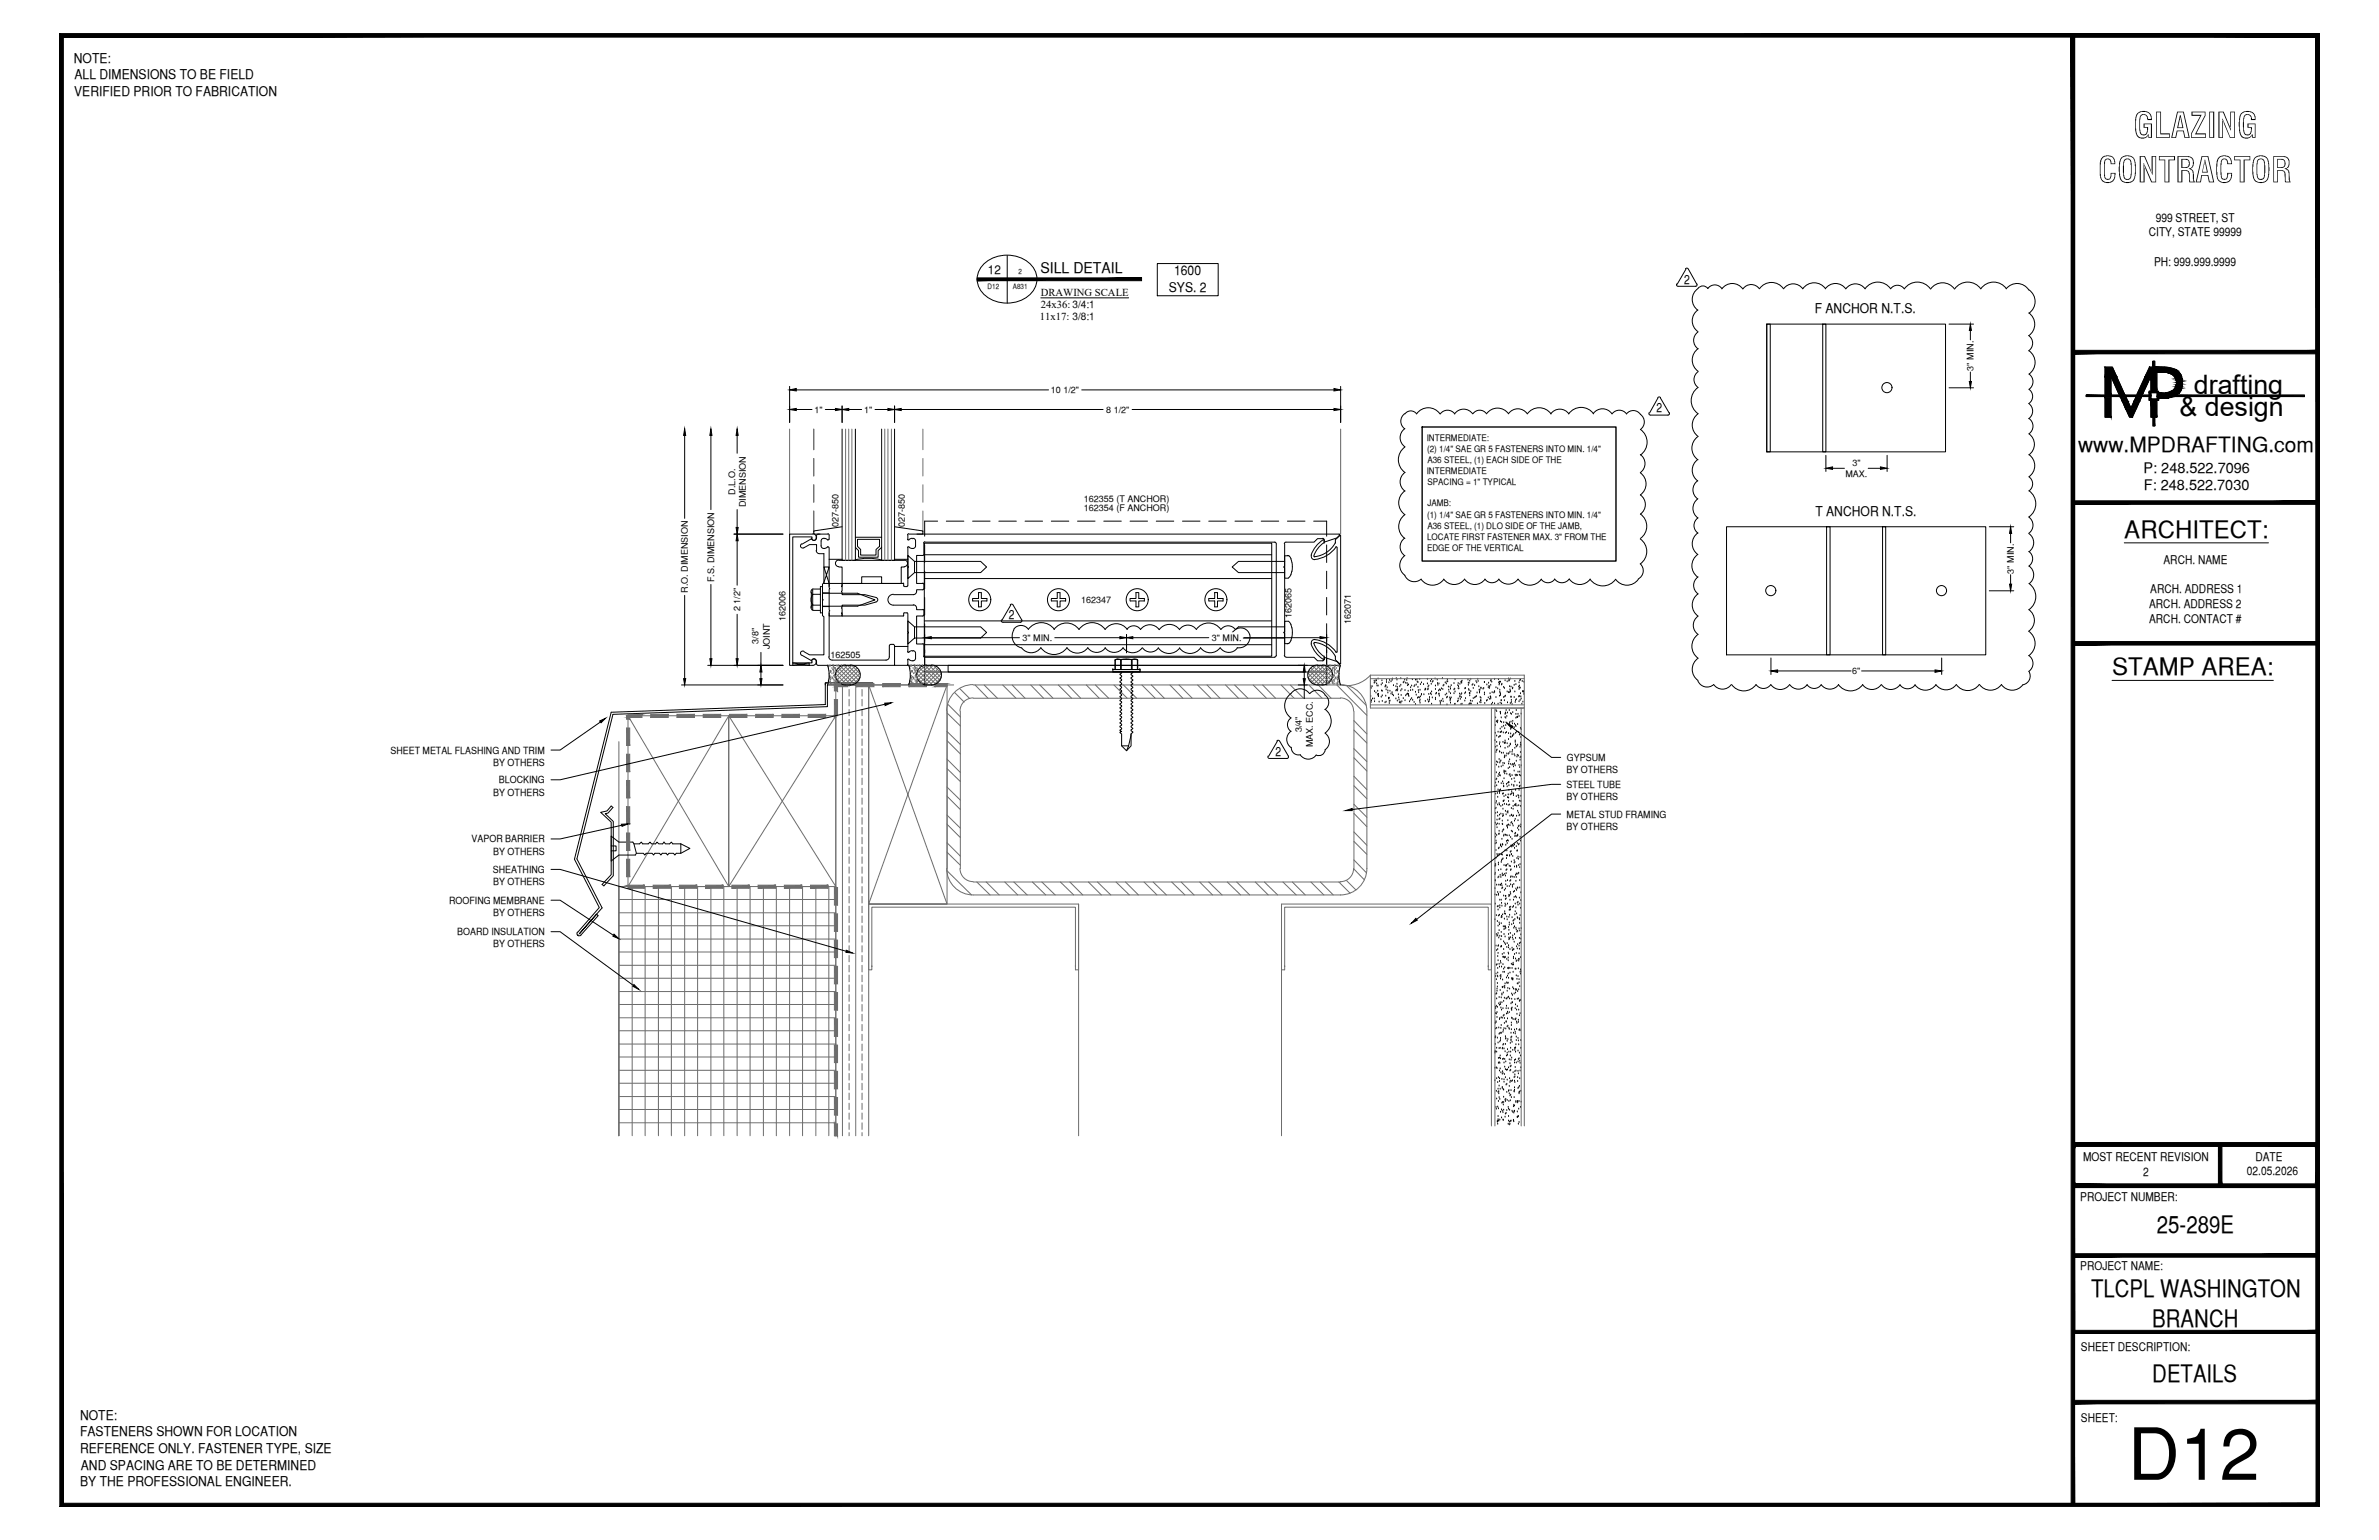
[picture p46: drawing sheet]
<svg xmlns="http://www.w3.org/2000/svg" width="432mm" height="279mm" viewBox="0 0 432 279" stroke-linecap="round" stroke-linejoin="round" font-family="sans-serif">
<defs><g id="words">
<text font-size="13.1" x="386.2" y="268.5">D12</text>
<g font-size="6.3">
<text x="387.2" y="25">GLAZING</text>
<text x="380.8" y="33.1">CONTRACTOR</text>
</g>
<g font-size="4.9">
<text x="398.2" y="71.5">drafting</text>
<text x="395.6" y="75.5">&amp; design</text>
</g>
<g font-size="4.4">
<text x="385.6" y="97.5">ARCHITECT:</text>
<text x="383.3" y="122.5">STAMP AREA:</text>
<text x="391.5" y="223.7">25-289E</text>
<text x="379.5" y="235.4">TLCPL WASHINGTON</text>
<text x="390.7" y="240.7">BRANCH</text>
<text x="390.7" y="250.7">DETAILS</text>
</g>
<text font-size="3.8" x="377.2" y="82">www.MPDRAFTING.com</text>
<text font-size="2.7" x="188.8" y="49.5">SILL DETAIL</text>
<g font-size="2.6">
<text x="389.1" y="85.8">P: 248.522.7096</text>
<text x="389.1" y="89">F: 248.522.7030</text>
</g>
<g font-size="2.4">
<text x="13.4" y="11.4">NOTE:</text>
<text x="13.5" y="17.4">VERIFIED PRIOR TO FABRICATION</text>
<text x="13.5" y="14.4">ALL DIMENSIONS TO BE FIELD</text>
<text x="212.2" y="53">SYS. 2</text>
<text x="213.1" y="50">1600</text>
<text x="329.4" y="56.7">F ANCHOR N.T.S.</text>
<text x="329.5" y="93.5">T ANCHOR N.T.S.</text>
<text x="14.5" y="257.6">NOTE:</text>
<text x="14.5" y="260.6">FASTENERS SHOWN FOR LOCATION</text>
<text x="14.5" y="263.7">REFERENCE ONLY. FASTENER TYPE, SIZE</text>
<text x="14.5" y="269.6">BY THE PROFESSIONAL ENGINEER.</text>
<text x="14.7" y="266.6">AND SPACING ARE TO BE DETERMINED</text>
</g>
<g font-size="2.3">
<text x="305.7" y="51.4">2</text>
<text x="300.7" y="74.8">2</text>
<text x="183.1" y="112.4">2</text>
<text x="231.5" y="137.1">2</text>
</g>
<g font-size="2.2">
<text x="391.3" y="40.2">999 STREET, ST</text>
<text x="390" y="42.9">CITY, STATE 99999</text>
<text x="179.3" y="49.7">12</text>
<text x="391" y="48.2">PH: 999.999.9999</text>
<text x="390.3" y="107.6">ARCH. ADDRESS 1</text>
<text x="392.7" y="102.3">ARCH. NAME</text>
<text x="390.1" y="110.3">ARCH. ADDRESS 2</text>
<text x="390.1" y="113">ARCH. CONTACT #</text>
<text x="378.1" y="210.6">MOST RECENT REVISION</text>
<text x="389" y="213.3">2</text>
<text x="407.8" y="213.2">02.05.2026</text>
<text x="409.4" y="210.6">DATE</text>
<text x="377.6" y="217.8">PROJECT NUMBER:</text>
<text x="377.6" y="230.4">PROJECT NAME:</text>
<text x="377.7" y="245.2">SHEET DESCRIPTION:</text>
<text x="377.7" y="257.9">SHEET:</text>
</g>
<g font-size="1.9">
<text x="188.9" y="53.7">DRAWING SCALE</text>
<text x="188.7" y="58">11x17: 3/8:1</text>
<text x="188.9" y="55.8">24x36: 3/4:1</text>
</g>
<g font-size="1.8">
<text x="70.9" y="136.7">SHEET METAL FLASHING AND TRIM</text>
<text x="89.5" y="138.9">BY OTHERS</text>
<text x="90.6" y="142.1">BLOCKING</text>
<text x="284.4" y="140.3">BY OTHERS</text>
<text x="284.4" y="143">STEEL TUBE</text>
<text x="284.4" y="138">GYPSUM</text>
<text x="89.5" y="144.3">BY OTHERS</text>
<text x="284.4" y="145.2">BY OTHERS</text>
<text x="284.4" y="148.4">METAL STUD FRAMING</text>
<text x="85.6" y="152.8">VAPOR BARRIER</text>
<text x="89.5" y="155.1">BY OTHERS</text>
<text x="284.4" y="150.6">BY OTHERS</text>
<text x="89.5" y="158.4">SHEATHING</text>
<text x="89.5" y="160.6">BY OTHERS</text>
<text x="81.5" y="164">ROOFING MEMBRANE</text>
<text x="89.5" y="166.2">BY OTHERS</text>
<text x="83" y="169.7">BOARD INSULATION</text>
<text x="89.5" y="171.9">BY OTHERS</text>
</g>
<g font-size="1.6">
<text x="190.8" y="71.3">10 1/2&quot;</text>
<text x="358.2" y="67.2" transform="rotate(-90 358.2 67.2)">3&quot; MIN.</text>
<text x="147.8" y="74.9">1&quot;</text>
<text x="156.8" y="74.9">1&quot;</text>
<text x="200.8" y="74.9">8 1/2&quot;</text>
<text x="259" y="79.9">INTERMEDIATE:</text>
<text x="259" y="82">(2) 1/4&quot; SAE GR 5 FASTENERS INTO MIN. 1/4&quot;</text>
<text x="259.1" y="83.9">A36 STEEL, (1) EACH SIDE OF THE</text>
<text x="133.4" y="89.7" transform="rotate(-90 133.4 89.7)">D.L.O.</text>
<text x="259" y="85.9">INTERMEDIATE</text>
<text x="259.1" y="87.9">SPACING = 1&quot; TYPICAL</text>
<text x="335" y="86.6">MAX.</text>
<text x="336.2" y="84.5">3&quot;</text>
<text x="135.4" y="92" transform="rotate(-90 135.4 92)">DIMENSION</text>
<text x="152.2" y="95.7" transform="rotate(-90 152.2 95.7)">027-850</text>
<text x="164.2" y="95.6" transform="rotate(-90 164.2 95.6)">027-850</text>
<text x="196.7" y="91">162355 (T ANCHOR)</text>
<text x="196.7" y="92.7">162354 (F ANCHOR)</text>
<text x="259" y="93.9">(1) 1/4&quot; SAE GR 5 FASTENERS INTO MIN. 1/4&quot;</text>
<text x="259.1" y="91.9">JAMB:</text>
<text x="259.1" y="95.9">A36 STEEL, (1) DLO SIDE OF THE JAMB,</text>
<text x="259" y="97.9">LOCATE FIRST FASTENER MAX. 3&quot; FROM THE</text>
<text x="259" y="99.9">EDGE OF THE VERTICAL</text>
<text x="124.8" y="107.6" transform="rotate(-90 124.8 107.6)">R.O. DIMENSION</text>
<text x="129.6" y="105.6" transform="rotate(-90 129.6 105.6)">F.S. DIMENSION</text>
<text x="365.5" y="104.1" transform="rotate(-90 365.5 104.1)">3&quot; MIN.</text>
<text x="134.4" y="110.9" transform="rotate(-90 134.4 110.9)">2 1/2&quot;</text>
<text x="142.6" y="112.6" transform="rotate(-90 142.6 112.6)">162006</text>
<text x="196.2" y="109.4">162347</text>
<text x="234.4" y="112.2" transform="rotate(-90 234.4 112.2)">162065</text>
<text x="245.2" y="113.2" transform="rotate(-90 245.2 113.2)">162071</text>
<text x="137.7" y="116.8" transform="rotate(-90 137.7 116.8)">3/8&quot;</text>
<text x="139.7" y="117.8" transform="rotate(-90 139.7 117.8)">JOINT</text>
<text x="150.7" y="119.4">162505</text>
<text x="185.6" y="116.3">3&quot; MIN.</text>
<text x="220" y="116.3">3&quot; MIN.</text>
<text x="336.2" y="122.3">6&quot;</text>
<text x="236.3" y="132.8" transform="rotate(-90 236.3 132.8)">3/4&quot;</text>
<text x="238.3" y="135.6" transform="rotate(-90 238.3 135.6)">MAX. ECC.</text>
</g>
<g font-size="1.3">
<text x="179.3" y="52.5">D12</text>
<text x="183.8" y="52.5">A831</text>
<text x="184.8" y="49.7">2</text>
</g>
</g></defs>
<!-- layer: SURROUNDING CONDITIONS -->
<g fill="none" stroke="#6c6c6c" stroke-width=".18">
<path d="M112.3 134.6v71.5v-45.3h37M114 129.9v30.9h18.3v-30.9h-18.3l18.3 30.9 19.4-30.9M151.7 124.3v81.8M151.7 122.9l2.2-2.2 2.2 2.2-1.4 1.3M151.7 122.2l2 2.1M151.8 123l1.2 1.2M151.9 121.7l2.6 2.6M152.2 121.2l2.9 2.9M152.6 120.9l2.9 2.9M152.9 124.3v81.8M153.1 120.8l-1.4 1.4M153.2 120.7l2.7 2.7"/>
<path d="M154.1 124.3h19M154.1 124.3v.2M154.1 125.1v1.2M154.1 126.9v1.2M154.1 128.7v1.2M154.1 130.5v1.1M154.1 132.3v1.2M154.1 134v1.3M154.1 135.8v1.2M154.1 137.6v1.2M154.1 139.4v1.2M155.1 120.9l-2.8 2.9"/>
<path d="M155.3 124.3v81.8M155.6 121.2l-2.9 2.9M155.9 121.6l-2.6 2.7M156.1 122.2l-1.5-1.5-2.7 2.7M156.1 122.2l-2.1 2.1M156.5 124.3v.2M156.5 125.1v1.2M156.5 126.9v1.2M156.5 128.7v1.2M156.5 130.5v1.1M156.5 132.3v1.2M156.5 134v1.3"/>
<path d="M156.5 135.8v1.2M156.5 137.6v1.2M156.5 139.4v1.2M157.7 124.3h14.2v39.7h-14.2zM166.4 122.2l2.1 2.1M166.5 122.9l2.2-2.2 2.1 2.2-1.3 1.3M166.5 123l1.2 1.2M166.6 121.7l2.6 2.6M166.9 121.2l3 2.9M167.4 120.9l2.9 2.9M167.9 120.7l2.7 2.7M167.9 120.8l-1.5 1.4"/>
<path d="M169.4 120.7l-2.7 2.7M169.4 120.7l1.5 1.5M169.9 120.9l-2.9 2.9M170.4 121.2l-3 2.9M170.7 121.6l-2.7 2.7M170.9 122.2l-2.2 2.1M171.9 124.3l-14.2 39.7h14.2l-14.2-39.7v81.8M171.9 139.4l2.4 2.4M171.9 134.4l2.4 2.4M171.9 129.3l2.4 2.4M171.9 137.7l2.4 2.4M171.9 132.7l2.4 2.4"/>
<path d="M171.9 129v28.6M172.1 127.8l2.2 2.2M173.3 125.7l1.7 1.7M174.2 125l1.8 1.7M174.3 129v28.6M176.6 124.2a4.8 4.8 0 0 0-4.8 4.8M176.6 126.6a2.38 2.38 0 0 0-2.4 2.4M176.7 124.3h66.6M176.7 126.7h66.6M177 124.3l2.3 2.4M178.6 124.3l2.4 2.4M182 124.3l2.4 2.4"/>
<path d="M183.7 124.3l2.4 2.4M187.1 124.3l2.3 2.4M188.7 124.3l2.4 2.4M192.1 124.3l2.4 2.4M193.8 124.3l2.4 2.4M197.2 124.3l2.3 2.4M198.8 124.3l2.4 2.4M202.2 124.3l2.4 2.4M203.9 124.3l2.4 2.4M207.3 124.3l2.4 2.4M209 124.3l2.3 2.4M212.3 124.3l2.4 2.4"/>
<path d="M214 124.3l2.4 2.4M217.4 124.3l2.4 2.4M219.1 124.3l2.3 2.4M222.4 124.3l2.4 2.4M224.1 124.3l2.4 2.4M227.5 124.3l2.4 2.4M229.2 124.3l2.3 2.4M232.5 124.3l2.4 2.4M234.2 124.3l2.4 2.4M237.4 122.2l2.1 2.1M237.6 124.3l2.4 2.4M237.6 121.6l2.7 2.7"/>
<path d="M237.9 121.2l3 2.9M238.4 120.9l2.9 2.9M238.9 120.7l-1.5 1.5M239 120.7l2.6 2.7M239.3 124.3l2.3 2.4M240.3 120.7l-2.6 2.7M240.4 120.8l1.4 1.4M240.9 120.9l-2.9 2.9M241.4 121.2l-3 2.9M241.7 121.7l-2.7 2.6M241.8 122.9l-2.2-2.2-2.2 2.2 1.4 1.3M241.8 123l-1.2 1.2"/>
<path d="M241.9 122.2l-2.1 2.1M242.6 124.3l5.5 5.5M243.3 124.2a4.8 4.8 0 0 1 4.8 4.8M243.3 126.6a2.38 2.38 0 0 1 2.4 2.4M244.4 124.4l3.6 3.6M245.7 137.5l2.4 2.4M245.7 132.5l2.4 2.3M245.7 135.8l2.4 2.4M245.7 130.7l2.4 2.5M245.7 129v28.6M248.1 129v28.6a4.8 4.8 0 0 1-4.8 4.8M248.7 127.9h28"/>
<path d="M248.7 123.1h28M248.7 122.5a5.8 5.8 0 0 1-5.4 1.8M271.3 128.5v75.8M276.1 128.5v75.8M154.1 141.2v1.2M154.1 143v1.1M154.1 144.8v1.1M154.1 146.6v1.2M154.1 148.3v1.2M154.1 150.1v1.2M154.1 151.9v1.2M154.1 153.7v1.2"/>
<path d="M154.1 155.4v1.3M154.1 157.3v1.1M154.1 159.1v1.1M156.5 141.2v1.2M156.5 143v1.1M156.5 144.8v1.1M156.5 146.6v1.2M156.5 148.3v1.2M156.5 150.1v1.2M156.5 151.9v1.2M156.5 153.7v1.2M156.5 155.4v1.3"/>
<path d="M156.5 157.3v1.1M156.5 159.1v1.1M171.8 157.6a4.8 4.8 0 0 0 4.8 4.8M171.9 154.6l2.4 2.4M171.9 149.5l2.4 2.5M171.9 144.5l2.4 2.4M171.9 158l4.4 4.4M171.9 152.9l2.4 2.4M171.9 147.9l2.4 2.3M171.9 142.8l2.4 2.4M174.2 157.6a2.38 2.38 0 0 0 2.4 2.4M244.4 159.8l1.7 1.7"/>
<path d="M245.7 157.6a2.38 2.38 0 0 1-2.4 2.4M245.7 157.7l1.9 1.9M245.7 152.7l2.4 2.3M245.7 147.6l2.4 2.4M245.7 142.6l2.4 2.3M245.7 156l2.3 2.4M245.7 150.9l2.4 2.5M245.7 145.9l2.4 2.4M245.7 140.8l2.4 2.5M112.3 163.2h39.4M112.3 165.6h39.4M112.3 168h39.4"/>
<path d="M112.3 170.4h39.4M112.3 172.7h39.4M112.3 175.1h39.4M112.3 177.5h39.4M112.3 179.9h39.4M114 160.8l18.3-30.9 19.4 30.9M114.7 160.8v45.3M117.1 160.8v45.3M119.5 160.8v45.3M121.9 160.8v45.3M124.3 160.8v45.3M126.6 160.8v45.3"/>
<path d="M129 160.8v45.3M131.4 160.8v45.3M132.3 160.8v-30.9h19.4v30.9h-7.5M133.8 160.8v45.3M136.1 160.8v45.3M138.6 160.8v45.3M140.9 160.8v45.3M143.3 160.8v45.3M145.7 160.8v45.3M148.1 160.8v45.3M150.4 160.8v45.3M154.1 160.8v1.3"/>
<path d="M154.1 162.6v1.2M154.1 164.4v1.2M154.1 166.2v1.2M154.1 168v1.2M154.1 169.7v1.2M154.1 171.6v1.1M154.1 173.4v1.1M154.1 175.1v1.2M154.1 176.9v1.2M154.1 178.7v1.2M156.5 160.8v1.3M156.5 162.6v1.2"/>
<path d="M156.5 164.4v1.2M156.5 166.2v1.2M156.5 168v1.2M156.5 169.7v1.2M156.5 171.6v1.1M156.5 173.4v1.1M156.5 175.1v1.2M156.5 176.9v1.2M156.5 178.7v1.2M158.2 175.4v.6h-.5v-12h38.1v12h-.6v-.6M158.2 175.4h.1M158.2 175.4v-10.8h37v10.8"/>
<path d="M176.7 162.4h66.6M176.7 160h66.6M177.3 160l2.4 2.4M179 160l2.4 2.4M182.4 160l2.3 2.4M184 160l2.4 2.4M187.4 160l2.4 2.4M189.1 160l2.4 2.4M192.5 160l2.4 2.4M194.2 160l2.3 2.4M195.2 175.4h.1M195.8 164v42.1"/>
<path d="M197.5 160l2.4 2.4M199.2 160l2.4 2.4M202.6 160l2.4 2.4M204.3 160l2.3 2.4M207.6 160l2.4 2.4M209.3 160l2.4 2.4M212.7 160l2.4 2.4M214.4 160l2.3 2.4M217.7 160l2.4 2.4M219.4 160l2.4 2.4M222.8 160l2.4 2.4M224.5 160l2.3 2.4"/>
<path d="M227.8 160l2.4 2.4M229.5 160l2.4 2.4M232.6 164v42.1M232.9 160l2.4 2.4M233.2 175.4v.6h-.6v-12h38.1v12h-.6v-.6M233.2 175.4v-10.8h36.9v10.8M233.2 175.4h.1M234.6 160l2.3 2.4M237.9 160l2.4 2.4M239.6 160l2.4 2.4M243 160l2 2.1M270.1 175.4h.1"/>
<path d="M112.3 182.2h39.4M112.3 184.7h39.4M112.3 187h39.4M112.3 189.4h39.4M112.3 191.8h39.4M112.3 194.2h39.4M112.3 196.5h39.4M112.3 198.9h39.4M154.1 180.5v1.2M154.1 182.2v1.3M154.1 184v1.2M154.1 185.9v1.1"/>
<path d="M154.1 187.6v1.2M154.1 189.4v1.2M154.1 191.2v1.2M154.1 193v1.2M154.1 194.8v1.2M154.1 196.5v1.2M154.1 198.3v1.2M156.5 180.5v1.2M156.5 182.2v1.3M156.5 184v1.2M156.5 185.9v1.1M156.5 187.6v1.2"/>
<path d="M156.5 189.4v1.2M156.5 191.2v1.2M156.5 193v1.2M156.5 194.8v1.2M156.5 196.5v1.2M156.5 198.3v1.2M112.3 201.3h39.4M112.3 203.7h39.4M151.4 206.1h.6M154.1 200.2v1.1M154.1 201.9v1.2M154.1 203.7v1.2"/>
<path d="M154.1 205.5v.6M156.5 200.2v1.1M156.5 201.9v1.2M156.5 203.7v1.2M156.5 205.5v.6M270.7 204.3v-75.8h6v-6h-28v6h28v75.8"/>
</g>
<g fill="none" stroke="#000" stroke-width=".18">
<path d="M248.8 126.4h.1M248.8 124.5h.1M248.8 124.7h.1M248.9 124.9h.1M248.9 127.4h.1M248.9 127.1h.1M249 124.6h.1M249.1 126.8h.1M249.4 123.6h.1M249.4 124h.1M249.4 126.8h.1M249.5 127.3h.1"/>
<path d="M249.5 125.5h.1M249.6 123.8h.1M249.7 123.5h.1M249.7 125.7h.1M249.8 123.5h.1M249.9 124.1h.1M249.9 124.5h.1M250.1 125.4h.1M250.1 126.1h.1M250.1 124.5h.1M250.1 126h.1M250.1 123.2h.1"/>
<path d="M250.2 126.4h.1M250.2 126h.1M250.3 127.4h.1M250.7 124.3h.1M250.7 126.5h.1M250.8 125.3h.1M250.8 123.5h.1M250.9 127.3h.1M250.9 125.4h.1M250.9 124h.1M250.9 126.2h.1M251.4 124.7h.1"/>
<path d="M251.4 127.5h.1M251.5 126.3h.1M251.5 124.4h.1M251.5 124.5h.1M251.6 125.2h.1M251.6 127.4h.1M251.7 123.8h.1M251.7 123.4h.1M251.8 124.8h.1M251.9 125.7h.1M251.9 125.3h.1M252 126.7h.1"/>
<path d="M252 126.8h.1M252.1 123.9h.1M252.2 127.6h.1M252.2 127.3h.1M252.2 126.7h.1M252.2 123.4h.1M252.3 127.2h.1M252.3 125.4h.1M252.5 123.7h.1M252.5 125.9h.1M252.7 123.4h.1M252.7 125.7h.1"/>
<path d="M252.7 123.2h.1M252.7 126h.1M252.9 126.2h.1M252.9 124.4h.1M253.4 124.6h.1M253.4 126.8h.1M253.4 125.3h.1M253.4 123.1h.1M253.5 125.2h.1M253.6 123.4h.1M253.6 124.1h.1M253.6 127.2h.1"/>
<path d="M253.6 125.3h.1M253.6 124.7h.1M253.7 125.1h.1M253.8 126h.1M253.9 126.6h.1M253.9 127h.1M254 127.5h.1M254.1 124.6h.1M254.1 127.4h.1M254.3 124.3h.1M254.3 123.1h.1M254.3 125.3h.1"/>
<path d="M254.3 127.6h.1M254.3 126.2h.1M254.4 125.1h.1M254.4 127.3h.1M254.7 123.9h.1M254.7 126.7h.1M254.8 123.8h.1M255 123.4h.1M255 127.1h.1M255 125.3h.1M255.1 124h.1M255.1 126.2h.1"/>
<path d="M255.3 123.4h.1M255.3 126h.1M255.4 124h.1M255.4 123.1h.1M255.5 124.4h.1M255.5 125.9h.1M255.6 125.4h.1M255.7 126.2h.1M255.7 124.3h.1M255.7 126h.1M255.7 126.4h.1M255.8 127.3h.1"/>
<path d="M256 124.8h.1M256 127h.1M256 125.3h.1M256.2 124.5h.1M256.2 126.7h.1M256.3 123.3h.1M256.4 127.1h.1M256.4 125.2h.1M256.7 124.6h.1M256.7 127.4h.1M256.8 124.4h.1M256.9 123.4h.1"/>
<path d="M256.9 125.6h.1M256.9 127.8h.1M257 126.1h.1M257 124.3h.1M257.2 123.4h.1M257.2 123.8h.1M257.3 126.7h.1M257.4 124.7h.1M257.4 123.8h.1M257.4 125.3h.1M257.4 126.6h.1M257.5 125.7h.1"/>
<path d="M257.6 126.6h.1M257.7 123.3h.1M257.7 127.3h.1M257.7 127h.1M257.7 125.2h.1M257.7 127.6h.1M257.8 124.2h.1M257.8 126.4h.1M258 123.9h.1M258 126.1h.1M258 126h.1M258.4 124.2h.1"/>
<path d="M258.4 126h.1M258.6 125.2h.1M258.7 125h.1M258.7 127.3h.1M258.8 125.1h.1M259.1 123.3h.1M259.1 124.1h.1M259.1 127h.1M259.1 125.2h.1M259.2 125h.1M259.2 124.7h.1M259.3 127.4h.1"/>
<path d="M259.3 126h.1M259.3 124.5h.1M259.4 127.3h.1M259.5 126.9h.1M259.5 126.6h.1M259.7 123.6h.1M259.7 125.9h.1M259.8 126h.1M259.8 124.1h.1M259.8 123.3h.1M259.8 125.5h.1M259.8 127.8h.1"/>
<path d="M260 123.8h.1M260 126.6h.1M260.1 123.6h.1M260.5 123.2h.1M260.5 126.9h.1M260.5 125.1h.1M260.5 124.5h.1M260.5 126.7h.1M260.6 125.9h.1M260.7 125.8h.1M260.9 123.4h.1M260.9 124h.1"/>
<path d="M261 124.3h.1M261.1 125.3h.1M261.2 126h.1M261.2 124.1h.1M261.2 125.9h.1M261.2 126.3h.1M261.3 125.2h.1M261.4 127.3h.1M261.4 127.8h.1M261.4 125.3h.1M261.4 127.5h.1M261.6 125h.1"/>
<path d="M261.6 127.2h.1M261.8 123.1h.1M261.9 126.9h.1M261.9 125.1h.1M261.9 124.5h.1M261.9 127.3h.1M262.1 124.3h.1M262.3 123.9h.1M262.3 126.1h.1M262.5 124.1h.1M262.6 125.9h.1M262.6 126.6h.1"/>
<path d="M262.6 127.9h.1M262.6 123.7h.1M262.7 123.3h.1M262.7 126.5h.1M262.8 123.7h.1M262.9 124.7h.1M263 125.2h.1M263 125.6h.1M263.1 126.6h.1M263.2 127.2h.1M263.2 124.7h.1M263.2 126.9h.1"/>
<path d="M263.3 126.9h.1M263.3 125h.1M263.3 127.6h.1M263.3 125.9h.1M263.4 124.4h.1M263.4 126.6h.1M263.9 125.9h.1M263.9 124h.1M263.9 125.2h.1M264 127.8h.1M264 125h.1M264.1 123.3h.1"/>
<path d="M264.1 125.5h.1M264.1 127.8h.1M264.5 127.3h.1M264.6 124.4h.1M264.7 126.8h.1M264.7 125h.1M264.7 124h.1M264.7 127.2h.1M264.7 124.6h.1M264.8 125h.1M264.9 125.9h.1M265 126.5h.1"/>
<path d="M265 124.1h.1M265 126.4h.1M265 126.9h.1M265.2 127.8h.1M265.2 123.8h.1M265.2 126h.1M265.2 123.7h.1M265.2 126.6h.1M265.3 125.9h.1M265.3 124h.1M265.4 127.8h.1M265.4 123.6h.1"/>
<path d="M265.9 125h.1M265.9 127.2h.1M265.9 125.9h.1M266 126.7h.1M266 124.9h.1M266 125.7h.1M266.4 123.4h.1M266.5 124.3h.1M266.5 124h.1M266.6 125.1h.1M266.6 124h.1M266.6 125.3h.1"/>
<path d="M266.6 127.8h.1M266.7 125.8h.1M266.8 127.7h.1M266.8 126.2h.1M266.8 125.9h.1M266.8 123.6h.1M266.8 125.8h.1M266.9 127.2h.1M267 123.3h.1M267 125.5h.1M267 127.7h.1M267 127.8h.1"/>
<path d="M267.2 124.3h.1M267.2 127.3h.1M267.3 124.2h.1M267.4 126.7h.1M267.4 124.9h.1M267.7 124.4h.1M267.7 126.6h.1M267.8 126.5h.1M267.9 123.6h.1M268 126.4h.1M268 123.9h.1M268.1 125.7h.1"/>
<path d="M268.2 127.7h.1M268.2 123.3h.1M268.3 123.6h.1M268.4 124.6h.1M268.5 125.2h.1M268.5 125.5h.1M268.5 125.7h.1M268.6 125.2h.1M268.6 127.4h.1M268.7 126.6h.1M268.7 127.1h.1M268.8 126.7h.1"/>
<path d="M268.8 124.8h.1M268.8 127.5h.1M268.8 124.9h.1M268.8 127.1h.1M269.2 125h.1M269.3 124.9h.1M269.4 125.7h.1M269.4 123.8h.1M269.4 126h.1M269.5 127.6h.1M269.8 127.2h.1M269.9 124.3h.1"/>
<path d="M269.9 127.1h.1M270.1 126.6h.1M270.1 124.8h.1M270.2 124h.1M270.3 124.5h.1M270.3 124.9h.1M270.4 124.7h.1M270.4 126.9h.1M270.4 125.9h.1M270.5 126.5h.1M270.5 126.4h.1M270.6 126.8h.1"/>
<path d="M270.6 124.3h.1M270.6 126.6h.1M270.6 123.6h.1M270.6 123.4h.1M270.7 127.8h.1M270.8 123.8h.1M270.8 125.7h.1M270.9 127.6h.1M271.1 125.7h.1M271.3 123.3h.1M271.3 125.5h.1M271.3 127.7h.1"/>
<path d="M271.3 125.6h.1M271.3 134.4h.1M271.4 133h.1M271.4 131.6h.1M271.5 130.2h.1M271.5 135.6h.1M271.5 126.6h.1M271.5 124.8h.1M271.5 128.9h.1M271.5 136.5h.1M271.6 130.9h.1M271.6 138.8h.1"/>
<path d="M271.6 136.2h.1M271.7 134.7h.1M271.7 129.1h.1M271.7 138.2h.1M271.7 133.5h.1M271.7 135.4h.1M271.7 136.1h.1M271.7 130.9h.1M271.8 131.1h.1M271.8 125h.1M271.8 138.4h.1M271.8 130.8h.1"/>
<path d="M271.9 127.8h.1M271.9 132.8h.1M272 123.3h.1M272 123.9h.1M272 139.2h.1M272 133.8h.1M272.1 124.3h.1M272.1 137.8h.1M272.2 123.8h.1M272.2 124.1h.1M272.2 126.3h.1M272.2 136.4h.1"/>
<path d="M272.2 135.1h.1M272.2 125.6h.1M272.2 125.2h.1M272.2 133.7h.1M272.2 138.4h.1M272.2 134.7h.1M272.2 136.5h.1M272.3 127.6h.1M272.3 125.8h.1M272.3 132.3h.1M272.3 132.9h.1M272.3 129.2h.1"/>
<path d="M272.3 133.6h.1M272.3 138.2h.1M272.4 126.2h.1M272.4 123.8h.1M272.4 126h.1M272.4 130.9h.1M272.4 129.5h.1M272.4 129.3h.1M272.4 135.5h.1M272.4 138h.1M272.4 132.9h.1M272.5 127.1h.1"/>
<path d="M272.5 139.1h.1M272.5 130.2h.1M272.5 127.7h.1M272.5 124.3h.1M272.5 136.7h.1M272.5 131.1h.1M272.5 132.8h.1M272.6 124.1h.1M272.6 132h.1M272.8 138.5h.1M272.8 138.9h.1M272.8 134.7h.1"/>
<path d="M272.9 136.7h.1M272.9 133h.1M272.9 126.6h.1M272.9 124.7h.1M272.9 131.1h.1M272.9 131.8h.1M273 139.9h.1M273 124.9h.1M273 127.1h.1M273 138.6h.1M273 137.5h.1M273 134.9h.1"/>
<path d="M273.1 126.4h.1M273.1 137.2h.1M273.1 137.4h.1M273.1 132.2h.1M273.2 123.5h.1M273.2 135.8h.1M273.2 134.4h.1M273.2 134.9h.1M273.2 130.2h.1M273.2 134.7h.1M273.2 129.6h.1M273.2 126.3h.1"/>
<path d="M273.2 133h.1M273.2 129.3h.1M273.3 131.6h.1M273.3 130.3h.1M273.3 129.5h.1M273.4 128.9h.1M273.4 137.2h.1M273.4 132.9h.1M273.5 136.8h.1M273.5 131.2h.1M273.5 130h.1M273.6 125.5h.1"/>
<path d="M273.6 123.7h.1M273.6 134.9h.1M273.6 127.5h.1M273.6 129.3h.1M273.7 135.6h.1M273.7 139.4h.1M273.7 136.8h.1M273.8 123.2h.1M273.8 125.7h.1M273.8 138.6h.1M273.8 133.1h.1M273.8 134.2h.1"/>
<path d="M273.9 123.6h.1M273.9 138.2h.1M273.9 136.7h.1M273.9 131.6h.1M273.9 123.4h.1M273.9 125.7h.1M273.9 135.4h.1M273.9 128.9h.1M274 124.6h.1M274 139.3h.1M274 137.9h.1M274 131.1h.1"/>
<path d="M274 131.4h.1M274.1 125.2h.1M274.1 136.5h.1M274.1 125.5h.1M274.1 123.2h.1M274.1 125.4h.1M274.1 127.6h.1M274.1 135.1h.1M274.1 133.7h.1M274.1 138.7h.1M274.1 135h.1M274.2 132.3h.1"/>
<path d="M274.2 133.2h.1M274.2 129.5h.1M274.3 126.5h.1M274.3 124.7h.1M274.3 131h.1M274.3 133.8h.1M274.3 127.4h.1M274.3 127.1h.1M274.3 129.6h.1M274.4 127.8h.1M274.4 136.9h.1M274.4 136.5h.1"/>
<path d="M274.4 138.8h.1M274.5 125h.1M274.5 131.3h.1M274.5 133.6h.1M274.5 136.1h.1M274.5 133.5h.1M274.6 124.8h.1M274.6 129.3h.1M274.6 138.7h.1M274.6 130.9h.1M274.6 133.4h.1M274.7 139.1h.1"/>
<path d="M274.8 138.7h.1M274.8 133.2h.1M274.8 124.3h.1M274.8 126.6h.1M274.8 139.9h.1M274.8 136.9h.1M274.8 132h.1M274.9 138.6h.1M274.9 131.4h.1M275 125.5h.1M275 123.6h.1M275 137.2h.1"/>
<path d="M275 135.8h.1M275 127.4h.1M275 134.4h.1M275 138.9h.1M275 134.7h.1M275.1 127.1h.1M275.1 133h.1M275.1 131.6h.1M275.1 135.1h.1M275.1 124.2h.1M275.1 130.3h.1M275.1 129.6h.1"/>
<path d="M275.1 131.8h.1M275.2 126.9h.1M275.2 128.9h.1M275.2 138.1h.1M275.2 135.5h.1M275.3 132.8h.1M275.3 137.4h.1M275.3 135.4h.1M275.3 130.2h.1M275.4 137h.1M275.4 130.2h.1M275.5 135.2h.1"/>
<path d="M275.5 131.4h.1M275.5 130.1h.1M275.5 129.6h.1M275.6 137.2h.1M275.7 126.4h.1M275.7 124.7h.1M275.7 132.9h.1M275.7 123.9h.1M275.7 125.1h.1M275.7 127.3h.1M275.7 138.9h.1M275.7 130h.1"/>
<path d="M275.8 124.5h.1M275.8 126.4h.1M275.8 133.3h.1M275.8 124.8h.1M275.8 123.5h.1M275.8 139.3h.1M275.9 124.8h.1M275.9 127.1h.1M275.9 137.9h.1M275.9 135.6h.1M275.9 137.5h.1M276 125.9h.1"/>
<path d="M276 123.4h.1M276 136.5h.1M276 135.1h.1M276 134.8h.1M276 132.1h.1M276 126.4h.1M276 133.8h.1M276 135.3h.1M276 137.4h.1M276.1 126.8h.1M276.1 132.4h.1M276.1 138.9h.1"/>
<path d="M276.1 129.5h.1M276.2 127.8h.1M276.3 123.6h.1M276.4 125.5h.1M276.4 127.4h.1M276.5 125.6h.1M276.5 125.5h.1M276.6 123.8h.1M276.6 126h.1M271.3 158.7h.1M271.3 142.7h.1M271.3 157.2h.1"/>
<path d="M271.4 159.8h.1M271.4 158.4h.1M271.4 156.8h.1M271.4 153.1h.1M271.4 149.4h.1M271.4 146.7h.1M271.5 157.1h.1M271.5 151.3h.1M271.5 147.6h.1M271.5 142h.1M271.5 156.8h.1M271.5 151.9h.1"/>
<path d="M271.5 144.1h.1M271.5 155.7h.1M271.5 154.3h.1M271.5 145.7h.1M271.5 152.6h.1M271.5 146.6h.1M271.5 141.5h.1M271.6 153h.1M271.6 140.2h.1M271.6 149.7h.1M271.6 145.4h.1M271.7 151.6h.1"/>
<path d="M271.7 142.6h.1M271.7 141.4h.1M271.7 150.2h.1M271.7 148.8h.1M271.7 155h.1M271.8 147.4h.1M271.8 149.5h.1M271.8 144h.1M271.8 155.3h.1M271.8 146h.1M271.8 144.7h.1M271.8 148.1h.1"/>
<path d="M271.9 143.3h.1M271.9 140.9h.1M271.9 159.3h.1M272 141.9h.1M272 156.9h.1M272 157.9h.1M272 156.6h.1M272 154h.1M272 140.5h.1M272 151.4h.1M272 159.1h.1M272.1 155.1h.1"/>
<path d="M272.1 149.5h.1M272.1 145.8h.1M272.1 150.8h.1M272.1 153.9h.1M272.1 151.3h.1M272.1 148.7h.1M272.2 144h.1M272.2 140.3h.1M272.2 147.9h.1M272.2 143.6h.1M272.2 146h.1M272.2 143.4h.1"/>
<path d="M272.2 140.7h.1M272.2 148.6h.1M272.3 158.8h.1M272.3 140.8h.1M272.4 153.3h.1M272.4 153.5h.1M272.4 143.3h.1M272.4 159.2h.1M272.4 157.8h.1M272.4 147.7h.1M272.4 146.3h.1M272.5 156.5h.1"/>
<path d="M272.5 142.2h.1M272.5 155.1h.1M272.5 153.7h.1M272.5 156.1h.1M272.6 152.3h.1M272.7 150.9h.1M272.7 149.5h.1M272.7 158.9h.1M272.7 155.1h.1M272.7 153.3h.1M272.7 149h.1M272.7 158.6h.1"/>
<path d="M272.7 156h.1M272.7 148.1h.1M272.7 149.6h.1M272.7 144.1h.1M272.7 146.1h.1M272.7 141.9h.1M272.8 146.8h.1M272.8 147.8h.1M272.8 155.8h.1M272.8 150.7h.1M272.9 145.4h.1M272.9 144h.1"/>
<path d="M272.9 142.2h.1M272.9 158.8h.1M272.9 148h.1M272.9 142.7h.1M272.9 151.7h.1M272.9 150.6h.1M273 141.3h.1M273 157h.1M273 151.5h.1M273 144.5h.1M273 145.3h.1M273 140.1h.1"/>
<path d="M273 145.9h.1M273.1 140.4h.1M273.1 158.6h.1M273.1 140h.1M273.2 154.4h.1M273.2 158.9h.1M273.2 151.5h.1M273.2 147.2h.1M273.3 159.9h.1M273.3 157.1h.1M273.3 153.4h.1M273.3 144.3h.1"/>
<path d="M273.3 140h.1M273.4 158.5h.1M273.4 157.2h.1M273.4 151.6h.1M273.4 147.8h.1M273.4 157.9h.1M273.4 155.8h.1M273.4 146h.1M273.4 142.3h.1M273.4 157h.1M273.4 155.3h.1M273.4 152.7h.1"/>
<path d="M273.5 154.4h.1M273.5 140.5h.1M273.5 149.9h.1M273.5 157.8h.1M273.6 153h.1M273.6 151.6h.1M273.6 142.7h.1M273.6 150h.1M273.6 147.4h.1M273.6 150.2h.1M273.6 155.3h.1M273.6 159.8h.1"/>
<path d="M273.6 152.5h.1M273.6 144.7h.1M273.7 148.9h.1M273.7 147.5h.1M273.7 149.7h.1M273.7 156.8h.1M273.7 147.3h.1M273.7 142.1h.1M273.7 146.1h.1M273.7 144.2h.1M273.7 152.6h.1M273.8 144.8h.1"/>
<path d="M273.8 149.7h.1M273.8 145.4h.1M273.8 142h.1M273.9 143.4h.1M273.9 142h.1M273.9 142.6h.1M273.9 140.7h.1M273.9 157.2h.1M273.9 151.6h.1M274 155.3h.1M274 146h.1M274.1 149.8h.1"/>
<path d="M274.1 140.5h.1M274.1 148.1h.1M274.1 159.9h.1M274.1 144.2h.1M274.1 140.9h.1M274.1 157.2h.1M274.1 154.6h.1M274.2 159.2h.1M274.2 157.9h.1M274.2 159.8h.1M274.2 152h.1M274.3 157.8h.1"/>
<path d="M274.3 159.1h.1M274.3 153.5h.1M274.3 154.5h.1M274.3 149.4h.1M274.3 156.4h.1M274.3 155.1h.1M274.3 148h.1M274.3 150.8h.1M274.3 146.7h.1M274.3 144.1h.1M274.4 153.7h.1M274.4 142.4h.1"/>
<path d="M274.4 147.9h.1M274.4 143.6h.1M274.4 149.2h.1M274.4 141.4h.1M274.4 152.3h.1M274.4 140.7h.1M274.4 144h.1M274.5 150.9h.1M274.5 149.5h.1M274.6 148.1h.1M274.6 159.1h.1M274.6 155.4h.1"/>
<path d="M274.6 153.5h.1M274.6 146.8h.1M274.6 145.4h.1M274.6 149.9h.1M274.6 146.3h.1M274.7 144h.1M274.7 148h.1M274.7 144.3h.1M274.8 142.7h.1M274.8 142.5h.1M274.8 141.3h.1M274.8 156.1h.1"/>
<path d="M274.8 159.2h.1M274.8 156.6h.1M274.9 157.3h.1M274.9 153.3h.1M274.9 149h.1M274.9 153.9h.1M275 151.8h.1M275 146.1h.1M275 141.9h.1M275 156.5h.1M275 151.3h.1M275 146.2h.1"/>
<path d="M275 140.7h.1M275 148.7h.1M275 146h.1M275.1 158.8h.1M275.1 151.2h.1M275.1 143.4h.1M275.1 159.9h.1M275.1 151.7h.1M275.1 145.9h.1M275.1 140.8h.1M275.2 158.6h.1M275.2 159.2h.1"/>
<path d="M275.2 153.6h.1M275.2 144.5h.1M275.3 157.2h.1M275.3 157.4h.1M275.3 148.1h.1M275.3 140.7h.1M275.3 155.8h.1M275.3 154.4h.1M275.3 151.8h.1M275.3 146.2h.1M275.3 142.6h.1M275.3 158.6h.1"/>
<path d="M275.4 153h.1M275.4 140.7h.1M275.4 154.4h.1M275.5 151.6h.1M275.5 150.3h.1M275.5 151.5h.1M275.5 147.2h.1M275.5 148.9h.1M275.5 155.5h.1M275.5 144.3h.1M275.5 140.1h.1M275.5 158.6h.1"/>
<path d="M275.6 147.5h.1M275.6 150h.1M275.6 155.9h.1M275.6 153.3h.1M275.7 146.2h.1M275.7 144.8h.1M275.7 144.5h.1M275.7 157h.1M275.7 158.4h.1M275.7 150.6h.1M275.7 143.4h.1M275.7 149.9h.1"/>
<path d="M275.7 153.2h.1M275.7 148h.1M275.8 142h.1M275.8 140.7h.1M275.8 142.7h.1M275.8 145.4h.1M275.8 157.4h.1M275.8 159.8h.1M275.8 147.9h.1M275.8 140.1h.1M275.9 155.6h.1M275.9 151.9h.1"/>
<path d="M275.9 156.8h.1M275.9 142.6h.1M276 150.1h.1M276 146.3h.1M276 140.8h.1M276 152.6h.1M276 144.5h.1M276 149.7h.1M276 145.4h.1M271.3 161.2h.1M271.3 162.4h.1M271.3 166.9h.1"/>
<path d="M271.4 164h.1M271.5 177.2h.1M271.5 171.6h.1M271.5 176.7h.1M271.6 166.1h.1M271.6 169.5h.1M271.6 177.7h.1M271.6 175.1h.1M271.7 160.6h.1M271.7 162.4h.1M271.7 172.5h.1M271.7 179.8h.1"/>
<path d="M271.7 179.5h.1M271.7 175h.1M271.7 169.9h.1M271.8 178.4h.1M271.8 177.1h.1M271.8 179.1h.1M271.8 167.2h.1M271.8 164.5h.1M271.8 175.7h.1M271.8 177.2h.1M271.8 173.5h.1M271.8 176.5h.1"/>
<path d="M271.8 172.3h.1M271.8 169.7h.1M271.8 161.9h.1M271.9 174.3h.1M271.9 173h.1M271.9 171.7h.1M271.9 168h.1M271.9 169.4h.1M271.9 165.1h.1M271.9 164.5h.1M272 171.6h.1M272 166.2h.1"/>
<path d="M272 162.4h.1M272 162.2h.1M272 170.2h.1M272 160.6h.1M272.1 168.8h.1M272.1 167.4h.1M272.1 174.9h.1M272.2 166.1h.1M272.2 175.5h.1M272.2 167.8h.1M272.2 164.7h.1M272.2 163.3h.1"/>
<path d="M272.2 169.9h.1M272.2 164.3h.1M272.3 161.9h.1M272.3 160.6h.1M272.3 179.7h.1M272.3 177.1h.1M272.4 160.6h.1M272.4 177.6h.1M272.4 174.4h.1M272.4 177.3h.1M272.4 174.8h.1M272.4 170.5h.1"/>
<path d="M272.4 177h.1M272.4 171.8h.1M272.5 171.8h.1M272.5 167.6h.1M272.5 163.3h.1M272.5 169.2h.1M272.5 166.5h.1M272.5 175.5h.1M272.5 169.9h.1M272.5 166.2h.1M272.5 160.4h.1M272.5 171.7h.1"/>
<path d="M272.5 163.9h.1M272.6 164.4h.1M272.6 160.7h.1M272.6 166.4h.1M272.6 161.2h.1M272.7 179.1h.1M272.7 173.2h.1M272.7 177.8h.1M272.7 179.2h.1M272.7 166h.1M272.7 161.1h.1M272.8 176.4h.1"/>
<path d="M272.8 175h.1M272.8 173.7h.1M272.9 173.7h.1M272.9 168.1h.1M272.9 172.3h.1M272.9 170.9h.1M272.9 162.6h.1M272.9 175.8h.1M273 169.5h.1M273 173h.1M273 168.7h.1M273 179.1h.1"/>
<path d="M273 168.1h.1M273 166.8h.1M273 165.8h.1M273 161.5h.1M273 176.4h.1M273 173.8h.1M273.1 165.4h.1M273.1 179.3h.1M273.1 175.6h.1M273.1 178.9h.1M273.1 171.1h.1M273.2 164h.1"/>
<path d="M273.2 173.7h.1M273.2 170h.1M273.2 164.5h.1M273.2 178.5h.1M273.2 168.5h.1M273.2 162.6h.1M273.2 161.3h.1M273.2 168.1h.1M273.2 171.4h.1M273.2 165.9h.1M273.2 163.2h.1M273.3 162.6h.1"/>
<path d="M273.3 164.2h.1M273.3 168.4h.1M273.3 160.5h.1M273.4 163.1h.1M273.4 177.4h.1M273.5 171.9h.1M273.5 166.4h.1M273.5 178.3h.1M273.5 174.1h.1M273.6 179.8h.1M273.6 178.4h.1M273.6 160.8h.1"/>
<path d="M273.6 171.2h.1M273.6 166.9h.1M273.6 177.1h.1M273.6 164h.1M273.7 175.7h.1M273.7 179.3h.1M273.7 174.3h.1M273.7 172.9h.1M273.7 173.8h.1M273.7 176.7h.1M273.7 178.4h.1M273.7 175.8h.1"/>
<path d="M273.8 171.6h.1M273.8 177.5h.1M273.8 172h.1M273.8 168.3h.1M273.8 169.5h.1M273.8 173.1h.1M273.9 170.2h.1M273.9 168.8h.1M273.9 166.4h.1M273.9 162.7h.1M273.9 162.4h.1M273.9 175.6h.1"/>
<path d="M273.9 170.5h.1M273.9 167.4h.1M273.9 160.8h.1M273.9 167.8h.1M273.9 165.2h.1M274 166.1h.1M274 164.7h.1M274 179.5h.1M274 170.4h.1M274 162.5h.1M274.1 163.3h.1M274.1 175.7h.1"/>
<path d="M274.1 176.5h.1M274.1 172.3h.1M274.1 165h.1M274.1 161.9h.1M274.1 170.1h.1M274.1 169.4h.1M274.1 165.1h.1M274.2 160.5h.1M274.2 164.6h.1M274.2 162.2h.1M274.3 174.9h.1M274.4 177.5h.1"/>
<path d="M274.4 167.8h.1M274.4 175.7h.1M274.4 172h.1M274.4 166.5h.1M274.4 177.7h.1M274.5 170.2h.1M274.5 161h.1M274.5 160.7h.1M274.5 175.1h.1M274.5 172.5h.1M274.6 179.2h.1M274.6 177.8h.1"/>
<path d="M274.6 164.7h.1M274.6 177.6h.1M274.6 169.8h.1M274.6 176.4h.1M274.6 174.8h.1M274.6 170.5h.1M274.6 172.3h.1M274.6 167.1h.1M274.7 175.1h.1M274.7 173.7h.1M274.7 179.5h.1M274.7 173.9h.1"/>
<path d="M274.7 167.6h.1M274.7 163.3h.1M274.7 164.5h.1M274.7 161.9h.1M274.8 172.3h.1M274.8 168.4h.1M274.8 160.5h.1M274.8 167h.1M274.8 170.9h.1M274.8 162.8h.1M274.9 169.5h.1M274.9 168.1h.1"/>
<path d="M274.9 173.2h.1M274.9 161.7h.1M275 166.8h.1M275 166h.1M275 165.4h.1M275 164h.1M275 179.5h.1M275 175.8h.1M275.1 162.7h.1M275.1 174h.1M275.1 170.2h.1M275.1 161.3h.1"/>
<path d="M275.1 168.4h.1M275.1 164.7h.1M275.1 175.8h.1M275.1 179.7h.1M275.2 162.9h.1M275.2 173h.1M275.2 168.7h.1M275.2 177h.1M275.2 174.4h.1M275.3 165.8h.1M275.3 161.5h.1M275.3 179.6h.1"/>
<path d="M275.3 171.8h.1M275.3 177.7h.1M275.3 174.3h.1M275.3 169.1h.1M275.4 172.1h.1M275.4 178.5h.1M275.4 166.5h.1M275.4 163.8h.1M275.5 179.9h.1M275.5 166.6h.1M275.5 161.1h.1M275.5 171.4h.1"/>
<path d="M275.5 169h.1M275.5 161.2h.1M275.5 178.5h.1M275.5 177.2h.1M275.5 164.2h.1M275.5 163.7h.1M275.6 175.8h.1M275.7 174.4h.1M275.7 179.6h.1M275.7 174.1h.1M275.7 173h.1M275.7 171.6h.1"/>
<path d="M275.7 177.7h.1M275.7 168.5h.1M275.7 178.3h.1M275.8 170.2h.1M275.8 172.2h.1M275.8 166.7h.1M275.8 162.9h.1M275.8 171.2h.1M275.8 166.9h.1M275.8 168.9h.1M275.8 167.5h.1M275.8 161.1h.1"/>
<path d="M275.8 164h.1M275.8 179h.1M275.9 166.1h.1M275.9 176.4h.1M276 164.8h.1M276 176h.1M276 176.7h.1M276 173.7h.1M276 171.1h.1M276 163.4h.1M276 162h.1M276 170.4h.1"/>
<path d="M276 169.6h.1M276 176.3h.1M276.1 168.5h.1M271.3 190.8h.1M271.3 193.8h.1M271.3 191.1h.1M271.3 196.1h.1M271.4 189.5h.1M271.4 188.3h.1M271.4 185.7h.1M271.5 188.1h.1M271.5 186.7h.1"/>
<path d="M271.5 182.8h.1M271.5 183.9h.1M271.5 190.8h.1M271.5 183h.1M271.5 185.4h.1M271.5 185.5h.1M271.5 180.4h.1M271.6 184h.1M271.6 182.6h.1M271.6 198h.1M271.6 193.7h.1M271.7 181.2h.1"/>
<path d="M271.7 199.4h.1M271.7 195.7h.1M271.7 190.2h.1M271.7 190.9h.1M271.7 186.6h.1M271.7 180.3h.1M271.7 193.9h.1M271.7 184.6h.1M271.7 183.7h.1M271.8 188.3h.1M271.8 182.8h.1M271.8 196.4h.1"/>
<path d="M271.9 197.6h.1M271.9 189.2h.1M271.9 198.2h.1M272 199.8h.1M272 192h.1M272 195.5h.1M272 192.9h.1M272 198.4h.1M272 186.5h.1M272 182.1h.1M272 198.1h.1M272.1 197h.1"/>
<path d="M272.1 181h.1M272.1 199.1h.1M272.1 192.8h.1M272.1 190.2h.1M272.1 187.6h.1M272.2 195.7h.1M272.2 194.3h.1M272.2 196.2h.1M272.2 192h.1M272.2 185h.1M272.2 182.4h.1M272.2 192.9h.1"/>
<path d="M272.2 199.5h.1M272.2 189h.1M272.2 184.8h.1M272.2 187.5h.1M272.3 191.6h.1M272.3 190.2h.1M272.3 197.6h.1M272.3 193.9h.1M272.3 181.9h.1M272.4 188.8h.1M272.4 192.1h.1M272.4 188.4h.1"/>
<path d="M272.4 182.2h.1M272.4 187.5h.1M272.4 186.6h.1M272.4 182.9h.1M272.4 194.6h.1M272.5 186.1h.1M272.5 184.7h.1M272.5 181h.1M272.5 187.5h.1M272.5 183.3h.1M272.6 181.9h.1M272.6 180.5h.1"/>
<path d="M272.6 195.8h.1M272.6 180.3h.1M272.7 190.3h.1M272.7 184.7h.1M272.7 197.3h.1M272.7 197.5h.1M272.7 194.9h.1M272.7 194.4h.1M272.7 190.2h.1M272.7 192.2h.1M272.8 187.3h.1M272.8 183h.1"/>
<path d="M272.8 194.8h.1M272.8 189.6h.1M272.9 197.7h.1M272.9 180.1h.1M272.9 186.9h.1M272.9 184.3h.1M272.9 199.1h.1M272.9 192.2h.1M272.9 189.5h.1M272.9 181.7h.1M273 196.3h.1M273 195.9h.1"/>
<path d="M273 190.3h.1M273 186.6h.1M273 192.8h.1M273 184.2h.1M273 194.9h.1M273 184.8h.1M273 181.1h.1M273 185.7h.1M273.1 193.6h.1M273.1 192.2h.1M273.2 190.8h.1M273.2 199.6h.1"/>
<path d="M273.2 189.5h.1M273.2 188.1h.1M273.2 194.1h.1M273.2 199.8h.1M273.2 195.5h.1M273.3 186.7h.1M273.3 188.5h.1M273.3 192.7h.1M273.3 188.4h.1M273.3 199.5h.1M273.4 185.4h.1M273.4 183h.1"/>
<path d="M273.4 185.5h.1M273.4 181.2h.1M273.4 196.8h.1M273.4 184h.1M273.4 182.6h.1M273.4 194.2h.1M273.4 191.6h.1M273.5 181.2h.1M273.5 198.2h.1M273.5 196.7h.1M273.6 199.6h.1M273.6 196h.1"/>
<path d="M273.6 191.1h.1M273.6 188.9h.1M273.6 186.3h.1M273.6 194.1h.1M273.6 190.4h.1M273.6 184.8h.1M273.6 191.5h.1M273.6 183.6h.1M273.7 188.6h.1M273.7 183.9h.1M273.7 186.2h.1M273.7 181h.1"/>
<path d="M273.7 183h.1M273.8 198h.1M273.8 193.7h.1M273.8 180.9h.1M273.9 199.8h.1M273.9 197.9h.1M273.9 190.9h.1M273.9 186.6h.1M273.9 198.4h.1M273.9 197.1h.1M273.9 192.3h.1M273.9 186.8h.1"/>
<path d="M273.9 183.7h.1M274 195.7h.1M274 181.2h.1M274.1 194.3h.1M274.1 193h.1M274.1 196.4h.1M274.1 198.8h.1M274.1 191.6h.1M274.1 199.7h.1M274.1 189.3h.1M274.1 196.2h.1M274.1 193.5h.1"/>
<path d="M274.2 190.2h.1M274.2 194.2h.1M274.2 198.7h.1M274.2 190.9h.1M274.3 188.8h.1M274.3 187.5h.1M274.3 197.9h.1M274.3 192.3h.1M274.3 188.7h.1M274.3 182.1h.1M274.3 193.4h.1M274.3 188.3h.1"/>
<path d="M274.3 186.1h.1M274.3 186.8h.1M274.3 183.1h.1M274.3 199.1h.1M274.3 185.6h.1M274.3 183h.1M274.4 184.7h.1M274.4 183.3h.1M274.4 181.3h.1M274.4 196.2h.1M274.4 192h.1M274.4 188.2h.1"/>
<path d="M274.4 180.3h.1M274.4 181.9h.1M274.4 189.1h.1M274.4 184.8h.1M274.4 182.9h.1M274.5 180.6h.1M274.5 196.1h.1M274.5 181.9h.1M274.6 190.6h.1M274.6 185h.1M274.6 194.6h.1M274.7 187.5h.1"/>
<path d="M274.8 199.1h.1M274.8 198h.1M274.8 180.3h.1M274.8 198.1h.1M274.8 195.5h.1M274.9 197.8h.1M274.9 196.2h.1M274.9 192.4h.1M274.9 186.9h.1M274.9 197.4h.1M274.9 192.8h.1M275 196.4h.1"/>
<path d="M275 195h.1M275 190.6h.1M275 181.4h.1M275 194.4h.1M275 190.2h.1M275 195.4h.1M275 193.7h.1M275 185h.1M275 187.3h.1M275 183h.1M275 187.6h.1M275.1 192.3h.1"/>
<path d="M275.1 190.9h.1M275.1 180.1h.1M275.1 190.1h.1M275.1 182.3h.1M275.1 189.5h.1M275.1 199.8h.1M275.1 194.3h.1M275.1 184.8h.1M275.2 188.2h.1M275.2 188.8h.1M275.2 192.8h.1M275.3 186.8h.1"/>
<path d="M275.3 185.4h.1M275.3 183.3h.1M275.3 184h.1M275.3 185.7h.1M275.4 182.6h.1M275.4 181.3h.1M275.5 199.9h.1M275.5 196.2h.1M275.5 199.8h.1M275.5 195.5h.1M275.5 194.4h.1M275.5 190.7h.1"/>
<path d="M275.5 192.7h.1M275.5 188.4h.1M275.5 197.5h.1M275.6 188.8h.1M275.6 185.1h.1M275.6 185.5h.1M275.6 181.2h.1M275.6 194.8h.1M275.6 192.2h.1M275.7 183.3h.1M275.7 197.4h.1M275.7 189.5h.1"/>
<path d="M275.7 199.8h.1M275.7 198.4h.1M275.7 198.2h.1M275.7 192.1h.1M275.7 186.9h.1M275.8 197.1h.1M275.8 198.1h.1M275.8 191.1h.1M275.8 184.3h.1M275.8 181.7h.1M275.8 195.7h.1M275.8 192.5h.1"/>
<path d="M275.8 186.8h.1M275.9 194.3h.1M275.9 192.9h.1M275.9 187h.1M275.9 181.5h.1M275.9 183.9h.1M276 191.6h.1M276 190.2h.1M276 188.8h.1M276 198h.1M276 193.7h.1M276.1 200h.1"/>
<path d="M271.5 200.9h.1M271.6 201.2h.1M271.8 203.6h.1M271.8 203.5h.1M271.8 204h.1M271.8 200.9h.1M271.9 202.6h.1M271.9 203.1h.1M271.9 203.4h.1M272 201.2h.1M272 203.4h.1M272.2 203.2h.1"/>
<path d="M272.4 201.8h.1M272.5 201.4h.1M272.5 202.8h.1M272.6 200.2h.1M272.7 201.6h.1M272.7 200h.1M272.8 203.2h.1M272.8 201.9h.1M272.9 200.5h.1M272.9 203.3h.1M272.9 201.4h.1M272.9 200h.1"/>
<path d="M273.2 202.7h.1M273.2 202.1h.1M273.4 202h.1M273.5 201.5h.1M273.7 204h.1M273.7 200.9h.1M273.8 202.6h.1M273.8 201.2h.1M273.8 203.4h.1M273.9 204.1h.1M274 203.6h.1M274 201.4h.1"/>
<path d="M274.1 204h.1M274.2 203.5h.1M274.3 203.4h.1M274.4 201.6h.1M274.6 201.8h.1M274.7 203.3h.1M274.7 203.4h.1M274.7 200.8h.1M274.8 201.9h.1M274.8 200.5h.1M274.8 203.5h.1M274.8 201.7h.1"/>
<path d="M274.9 201.6h.1M274.9 200.7h.1M275.1 200h.1M275.4 201.7h.1M275.4 202.7h.1M275.4 202.8h.1M275.5 200.1h.1M275.5 202.6h.1M275.6 204h.1M275.6 202.6h.1M275.7 201.2h.1M275.7 203.6h.1"/>
<path d="M276 200.9h.1"/>
</g>
<!-- layer: BRAKE METAL -->
<path d="M149.8 124.3v-.4h8.6v.4h-8.2v3.9l-38.9 1.4-6.6 26.2 4.6 8.9-4.1 4.7 3.1-3.5 .3 .2-3.2 3.6M150.2 123.9h-.4v3.9l-38.9 1.4-6.6 26.7 4.5 8.8-4 4.5M109 147.4l1.2-.3 .7-.9 .4 .3-.9 1-.5 .1 1.4 1.4v9.9l-1.7 1.8-.3-.2 1.6-1.8v-9.5zM104.8 169.1a.41 .41 0 0 0 .1 .6 .41 .41 0 0 0 .5 0M104.9 169.7h.1" fill="none" stroke="#000" stroke-width=".18"/>
<!-- layer: FASTENERS -->
<g fill="none" stroke="#000" stroke-width=".18">
<path d="M320.7 58.8h32.4v23.2h-32.4zM320.7 58.8h.6v23.2h-.6zM330.8 58.8h.6v23.2h-.6zM167.8 98.6h63v20.5h-63zM167.8 98.9v3.1M170.2 94.6h-2.4v2.7M171.8 94.6h3.1M176.5 94.6h3.2M181.3 94.6h3.2M186.1 94.6h3.1M190.8 94.6h3.2M195.6 94.6h3.2"/>
<path d="M200.3 94.6h3.2M205.1 94.6h3.2M209.9 94.6h3.1M214.6 94.6h3.2M219.4 94.6h3.2M224.2 94.6h3.1M228.9 94.6h3.2M233.2 98.7v4l-.2 .2 .2 .1v11.6l-.2 .1 .2 .2M233.7 94.6h3.2M238.4 94.6h2.4v2.7M240.8 98.9v3.1M313.4 95.6h47v23.2h-47z"/>
<path d="M331.5 95.6h.7v23.2h-.7zM341.7 95.6h.6v23.2h-.6zM147.3 107.4v2.8M147.4 107.1h.1v3.5h-.1M147.5 106.8a.54 .54 0 0 0-.3 .5 .54 .54 0 0 0 .3 .6 1.52 1.52 0 0 0 0 1.9M147.5 109.7a.54 .54 0 0 0-.3 .5 .54 .54 0 0 0 .3 .5M147.6 106.9h1.3M147.6 110.7h1.3M147.6 109.8h1.3M147.6 107.8h1.3M148.9 106.4h.4v4.8h-.4zM149.3 107.6h6.3l3.2 1.2-3.2 1.2h-6.3"/>
<path d="M149.3 108.6l.1 .2-.1 .2v2.7M164.8 100.8l1.2 1.1v2l-1.2 1.1zM164.8 112.6l1.2 1.1v2.1l-1.2 1zM164.8 114.6l.1 .1-.1 .2M164.8 102.7l.1 .2-.1 .1M166 101.9h12l1.1 1-1.1 1h-12M166 113.7h12l1.1 1-1.1 1.1h-12M167.8 105h63M167.8 100.6h63M167.8 112.6h63M167.8 117h63M167.8 103.6v3.2"/>
<path d="M167.8 108.4v3.2M167.8 113.2v3.1M167.8 117.9v6.4M176.6 108.6v.5M176.6 109h1v1.1M177.6 110.1h.5M177.6 107.5h.5M177.6 107.5v1.1h-1M178.1 107.5v1.1h1M179.1 108.6v.5M179.1 109h-1v1.1M190.8 108.6v.5"/>
<path d="M190.9 109h1v1.1M191.9 110.1h.5M191.9 107.5h.5M191.9 107.5v1.1h-1M192.4 107.5v1.1h1M193.4 108.6v.5M193.4 109h-1v1.1M202.4 119.8l.2-.2h3.6l.3 .2M202.4 119.8v1.7M202.4 119.7v1.8M202.4 119.7l.5-.1 .4 .1M203.4 119.8v1.7"/>
<path d="M203.5 119.8v1.7M205.4 119.7l-1-.1-1 .1M205.4 119.8v1.7M205.5 119.8v1.7M205.9 119.6l-.6 .1M206 119.6l.5 .1M206.2 110.1h.5M206.2 107.5h.5M206.2 107.5v1.1h-1.1v.3v.2l1.1-.1v1.1M206.5 119.8v1.7M206.5 119.8l-.1 1.7M206.7 107.5v1.1h1v.3v.2l-1-.1v1.1"/>
<path d="M219.4 108.6v.5M219.5 109h1v1.1M220.5 110.1h.4M220.5 107.5h.4M220.5 107.5v1.1h-1M221 107.5v1.1h1v.3v.2l-1-.1v1.1M233.2 101.9h-8.4l-1.2 1 1.2 1h8.4M233.2 113.7h-8.4l-1.2 1 1.2 1.1h8.4M233.7 100.8l.3 .1M233.8 100.8h-.6v4.1h.7M234 100.9l.3 .5M234.3 101.4l.2 .6"/>
<path d="M234.3 113.3l.2 .6M234.3 104.2l-.4 .6M234.3 113.3l-.4-.6h-.7v4.1h.6M234.3 116.2l-.3 .5-.3 .1M234.5 103.6l-.2 .6M234.5 115.6l-.2 .6M234.5 102v1.7M234.5 113.9v1.6M240.8 103.6v3.2M240.8 108.4v3.2M240.8 113.2v3.1M240.8 117.9v6.4"/>
<path d="M167.8 121.9h73M202 121.5h4.9v.4h-4.9zM202 121.5h.1M202 121.9h4.9M202 121.5h4.9M203.6 121.9v.2l-.3 .2 .3 .3v.2l-.3 .2 .3 .3v.1l-.3 .2 .3 .4v.1l-.3 .2 .3 .4-.3 .3 .3 .3v.2l-.3 .2 .3 .3v.2l-.3 .2 .3 .3-.3 .4 .3 .2v.2l-.3 .2 .3 .3v.2l-.3 .2 .3 .3-.3 .4 .3 .2v.2l-.3 .2 .3 .3v.2l-.3 .2 .3 .3-.3 .4 .3 .3v.2l-.3 .2 .3 .3v.2l-.3 .2 .3 .2-.3 .2 .3 .3v2.1l.9 .9 .8-.9v-2.2l.3-.2-.3-.3v-.2l.3-.2-.3-.3 .3-.4-.3-.2v-.2l.3-.2-.3-.3v-.2l.3-.2-.3-.3 .3-.4-.3-.3v-.2l.3-.2-.3-.3v-.2l.3-.2-.3-.3 .3-.4-.3-.2v-.2l.3-.2-.3-.3v-.2l.3-.2-.3-.3 .3-.3-.3-.3v-.2l.3-.2-.3-.3v-.2l.3-.2-.3-.3v-.2l.3-.2-.3-.3v-.2l.3-.2-.3-.3v-.2l.3-.2-.1-.1M203.6 135.3h1.3l-.4 .9M205.3 133.2l-.5 2.1M206.9 121.9h.1M206.9 121.5h.1M110.9 153.5h.9v.9h-.9M110.9 151.7l1.4 1.1h2.6l.6 2-.2 .3h-3l-1.4 1.1z"/>
<path d="M115.1 153.1h1l.3-.3 .2 .3h1.1l.3-.3 .2 .3h.8l.3-.3 .3 .3h.7l.2-.3 .3 .3h.7l.4-.3 .2 .3h1.5M123.6 153.1v1.7h-.9l-.2 .3-.3-.3h-.8l-.2 .3-.3-.3h-.7l-.2 .3-.3-.3h-.8l-.3 .3-.2-.3h-1.1l-.3 .3-.2-.3h-1.3M123.6 153.1l1.6 .8-1.6 .9"/>
<circle cx="342.5" cy="70.3" r=".92"/>
<circle cx="177.8" cy="108.8" r="2"/>
<circle cx="192.1" cy="108.8" r="2"/>
<circle cx="206.4" cy="108.8" r="2"/>
<circle cx="220.7" cy="108.8" r="2"/>
<circle cx="321.4" cy="107.2" r=".92"/>
<circle cx="352.4" cy="107.2" r=".92"/>
</g>
<!-- layer: SURROUNDING CONDITIONS -->
<g fill="#6c6c6c" stroke="#6c6c6c" stroke-width=".18">
<path d="M169.7 124.6h2.2v-.6zM169.7 124h2.2l-2.2 .6z"/>
<path d="M165 124.6h3.1v-.6zM165 124h3.1l-3.1 .6z"/>
<path d="M160.2 124.6h3.2v-.6zM160.2 124h3.2l-3.2 .6z"/>
<path d="M155.4 124.6h3.2v-.6zM155.4 124h3.2l-3.2 .6z"/>
<path d="M151.7 124.6h2.2v-.6zM151.7 124h2.2l-2.2 .6z"/>
<path d="M151.4 124.3l.6 1v-1zM151.4 124.3l.6 1h-.6z"/>
<path d="M151.4 126.9l.6 3v-3zM151.4 126.9l.6 3h-.6z"/>
<path d="M151.7 129.6l-.3 .6h.3zM151.4 129.6h.3l-.3 .6z"/>
<path d="M146.7 130.2h3.2v-.6zM146.7 129.6h3.2l-3.2 .6z"/>
<path d="M141.9 130.2h3.2v-.6zM141.9 129.6h3.2l-3.2 .6z"/>
<path d="M137.2 130.2h3.1v-.6zM137.2 129.6h3.1l-3.1 .6z"/>
<path d="M132.4 130.2h3.2v-.6zM132.4 129.6h3.2l-3.2 .6z"/>
<path d="M127.6 130.2h3.2v-.6zM127.6 129.6h3.2l-3.2 .6z"/>
<path d="M122.9 130.2h3.1v-.6zM122.9 129.6h3.1l-3.1 .6z"/>
<path d="M118.1 130.2h3.2v-.6zM118.1 129.6h3.2l-3.2 .6z"/>
<path d="M114 130.2h2.5v-.6zM114 129.6h2.5l-2.5 .6z"/>
<path d="M113.7 129.9l.6 .6v-.6zM113.7 129.9l.6 .6h-.6z"/>
<path d="M113.7 132.1l.6 3.2v-3.2zM113.7 132.1l.6 3.2h-.6z"/>
<path d="M113.7 136.8l.6 3.2v-3.2zM113.7 136.8l.6 3.2h-.6z"/>
<path d="M113.7 141.6l.6 3.2v-3.2zM113.7 141.6l.6 3.2h-.6z"/>
<path d="M113.7 146.4l.6 3.1v-3.1zM113.7 146.4l.6 3.1h-.6z"/>
<path d="M113.7 151.1l.6 3.2v-3.2zM113.7 151.1l.6 3.2h-.6z"/>
<path d="M113.7 155.9l.6 3.2v-3.2zM113.7 155.9l.6 3.2h-.6z"/>
<path d="M113.7 160.7l.6 .1v-.1zM113.7 160.7l.6 .1h-.6z"/>
<path d="M114 160.6v.6l3-.6zM114 161.2l3-.6v.6z"/>
<path d="M118.6 160.6v.6l3.1-.6zM118.6 161.2l3.1-.6v.6z"/>
<path d="M123.3 160.6v.6l3.2-.6zM123.3 161.2l3.2-.6v.6z"/>
<path d="M128.1 160.6v.6l3.2-.6zM128.1 161.2l3.2-.6v.6z"/>
<path d="M132.8 160.6v.6l3.2-.6zM132.8 161.2l3.2-.6v.6z"/>
<path d="M137.6 160.6v.6l3.2-.6zM137.6 161.2l3.2-.6v.6z"/>
<path d="M142.4 160.6v.6l3.1-.6zM142.4 161.2l3.1-.6v.6z"/>
<path d="M147.1 160.6v.6l3.2-.6zM147.1 161.2l3.2-.6v.6z"/>
<path d="M151.4 161l.6 3.2v-3.2zM151.4 161l.6 3.2h-.6z"/>
<path d="M151.4 165.8l.6 3.2v-3.2zM151.4 165.8l.6 3.2h-.6z"/>
<path d="M151.4 170.6l.6 3.1v-3.1zM151.4 170.6l.6 3.1h-.6z"/>
<path d="M151.4 175.3l.6 3.2v-3.2zM151.4 175.3l.6 3.2h-.6z"/>
<path d="M151.4 180.1l.6 3.2v-3.2zM151.4 180.1l.6 3.2h-.6z"/>
<path d="M151.4 184.8l.6 3.2v-3.2zM151.4 184.8l.6 3.2h-.6z"/>
<path d="M151.4 189.6l.6 3.2v-3.2zM151.4 189.6l.6 3.2h-.6z"/>
<path d="M151.4 194.4l.6 3.1v-3.1zM151.4 194.4l.6 3.1h-.6z"/>
<path d="M151.4 199.1l.6 3.2v-3.2zM151.4 199.1l.6 3.2h-.6z"/>
<path d="M151.4 203.9l.6 2.2v-2.2zM151.4 203.9l.6 2.2h-.6z"/>
</g>
<!-- layer: LIGHT_1 -->
<path d="M143.3 77.9v19M147.7 77.9v3.7M167.5 77.9v3.7M243.3 77.9v19M147.7 83.2v3.2M147.7 87.9v3.2M147.7 92.7v3.8M167.5 83.2v3.2M167.5 87.9v3.2M167.5 92.7v3.8" fill="none" stroke="#6c6c6c" stroke-width=".18"/>
<!-- layer: R-SWTS-DET3 -->
<path d="M149.5 102.9l1 3h-1l1-3zM143.9 120.3v.4l3-.4v.4z" fill="none" stroke="#000" stroke-width=".18"/>
<!-- layer: COMPONENTS -->
<g fill="none" stroke="#000" stroke-width=".18">
<path d="M147.4 97.7v-.3h-3.5v22.9h3.5v-.3M147.5 96.8a.6 .6 0 0 1 .6 .6M147.6 96.9h-4.3v23.8h4.2a.6 .6 0 0 0 .6-.6M148.1 97.5a.42 .42 0 0 1-.3 .5 .42 .42 0 0 1-.5-.4M164.7 99.3l.2-.1 .7 .3M164.8 97.1v.8M164.8 99.4v3.3M164.9 96.8l-.2 .3M165 96.9h78.1M165.6 97.7l-.7 .3-.2-.2M165.6 97.7h.1M165.7 97.7l.4 .2 .1 1.2"/>
<path d="M166.2 99a.49 .49 0 0 1-.6 .5M167.7 98.6v2M167.9 98.3l-.3 .2M167.9 98.4h63.5l.2 .2M231.6 98.7v20.2M240.1 97.7l.2 .2M240.1 97.7h-1l-.6 .7h-5.1l-.3 .2M243 96.9l.1 .2M243.1 97.1l-.5 .5-2.3 .8M147.3 119.9a.41 .41 0 0 1 .4-.4 .41 .41 0 0 1 .4 .4M162.1 107.8a.98 .98 0 0 0-.9 1 .98 .98 0 0 0 .9 1M162.2 109.8h3.6"/>
<path d="M162.2 107.9h3.6M163.9 105.8l.1 .5M164 105.9h-11.2v.3l-.1 .2 .1 .1v.7l-.1 .1 .1 .6h4.2l2 .5a.42 .42 0 0 1 .3 .4 .42 .42 0 0 1-.3 .4l-2 .6h-4.2v.4l-.1 .1 .1 .1v.7l-.1 .2 .1 .1M164 106.3l.1 .1M164 111.3v.4M164 111.7l-.1 .1h-11.1M164.1 106.4h.6M164.6 111.2l.1 .1M164.7 111.2l-.7 .1M164.7 106.3l-.1 .1M164.8 103v3.3M164.8 111.3v3.3"/>
<path d="M164.8 114.9v3.3M164.8 119.8v.7M165 119.6l.6 .3M165 119.6h-.2l-.1 .1M165.6 118l-.7 .4-.2-.2M165.6 118.1h.1M165.7 118l.4 .3 .1 .2M165.8 109.7a.6 .6 0 0 1 .6 .6M166.2 118.6v.8a.49 .49 0 0 1-.6 .5M166.4 107.3a.6 .6 0 0 1-.6 .6M166.4 110.4v.2h1.1M167.5 105.8l.2 .2"/>
<path d="M167.5 116.8l.2 .2M167.5 110.6l.2 .2M167.5 107h-1.1v.3M167.5 100.8h-1.1v5.1h1.1M167.5 111.8h-1.1v5h1.1M167.6 119l.3 .3M167.7 106v.8M167.7 110.8v.8M167.7 117v2.1M167.7 106.8l-.2 .2M167.7 100.6l-.2 .2M167.7 111.5l-.2 .3"/>
<path d="M167.9 119.3h63.5M231.6 118.9l-.2 .3M233.1 118.9l.3 .3M233.2 114.9v4M233.4 119.3h5.1l.6 .6h1M240.1 119.9l.2-.2v-.4l2.3 .7 .5 .5M164.7 120.5l.2 .2M165 120.7h78.1M243.1 120.6l-.1 .1"/>
</g>
<!-- layer: R-SWTS-DET1 -->
<path d="M240.3 98v.4M149.3 107.6h1.2M149.3 110h1.2M152.8 111.4v.4" fill="none" stroke="#000" stroke-width=".18"/>
<!-- layer: COMPONENTS2 -->
<g fill="none" stroke="#000" stroke-width=".18">
<path d="M145.5 98.7a.41 .41 0 0 0-.2 .5 .41 .41 0 0 0 .6 .2M145.9 99.4l1-.6h1.3v1.1M147.3 97.7l-1.8 1M148.1 99.9a.6 .6 0 0 0 .6 .6M148.2 97.6a.48 .48 0 0 1-.4 .4 .48 .48 0 0 1-.5-.3M149 99l.1 .3 .4 .2M149.5 97.7l-.4 .2-.1 1.2M149.5 97.7h.1M149.6 97.7l.6 .2M150.2 99.2h.1l.1 .1M150.2 99.3l-.6 .2M150.3 96.8l.2 .3"/>
<path d="M150.3 96.9h-1.9l-.2 .7M150.4 97.8l-.1 .2-.1-.1M150.5 99.4v7.3l.1 .1-.1 .1v3.8l.1 .1-.1 .1v8.3M150.5 97.1v.8M240.2 97.9a5.4 5.4 0 0 0-2.2 2.8M240.2 97.9l.1 .1M240.3 98.5l-1.1 1-.7 1.4M240.3 98v.5M242.5 99.2l.1 .1M242.5 99.2a5.4 5.4 0 0 1-3.9 2.3M242.7 99.3v19M243.2 97.1l.1 .1v23.2h-.1"/>
<path d="M243.2 97.2l-.8 .7v.6a4.6 4.6 0 0 1-3.9 2.4M145.5 118.9l1.8 1M145.9 118.2a.41 .41 0 0 0-.6 .1 .41 .41 0 0 0 .2 .6M147.3 119.9a.48 .48 0 0 1 .5-.3 .48 .48 0 0 1 .4 .4v.5M148.1 120v.1M148.8 100.5h.7v5.2l-.2 .3v2.6M149.3 111.7l.2 .2v6.9h-2.6l-1-.6M150.4 119.2a.6 .6 0 0 0 .6 .6h9.8M161.4 119.2a.6 .6 0 0 1-.6 .6M162.1 116.9l.3 .3v3.5h-13.9l-.3-.3M162.1 116.9l-.6 .1-.1 2.2M238 116.8a5.4 5.4 0 0 0 2.2 2.8"/>
<path d="M238 100.7l.1 .6 .6 .2M238.5 116.7l.7 1.3 1.1 1.1M238.6 116.5a4.9 4.9 0 0 1 3.8 2.6v.6l.8 .8M238.6 116.6l-.1 .1M238.6 116a5.4 5.4 0 0 1 3.9 2.3M238.7 116l-.6 .2-.1 .6M240.3 119v.6M240.3 119.5l-.1 .1M242.6 118.3h-.1"/>
</g>
<!-- layer: GASKETS -->
<path d="M152.8 95.6l-5.1 .7v.6h1.1M162.4 95.6l5.1 .7v.6h-1.1M150.5 111.2v.6h2.3v-.6M150.5 106.4v-.5h2.3v.5M150.5 101.5h2.3M152.2 101.6a.6 .6 0 0 0-.6 .6 .6 .6 0 0 0 .6 .6M152.3 102.9h.5v3h3.6v-1.3h3.6v1.3h3.6v-3h.5M152.3 101.7h11.8M162.4 117.3h2.4M162.4 101.5h2.4M164.1 101.6a.6 .6 0 0 1 .6 .6 .6 .6 0 0 1-.6 .6M162.4 120.7h2.4" fill="none" stroke="#000" stroke-width=".18"/>
<!-- layer: GLASS -->
<path d="M152.8 77.9v23.8h2.5v-23.8M160 77.9v23.8h2.4v-23.8M155.2 101.6l2-.3h1.4l1.4 .3" fill="none" stroke="#000" stroke-width=".18"/>
<path d="M153.5 77.9v23.8M154.1 77.9v23.8M154.6 77.9v23.8M160.6 77.9v23.8M161.2 77.9v23.8M161.8 77.9v23.8" fill="none" stroke="#6c6c6c" stroke-width=".18"/>
<!-- layer: MEDIUM_1 -->
<g fill="none" stroke="#000" stroke-width=".18">
<path d="M155.3 99.3l.5 .6v1.2h3.6v-1.2l.6-.6M155.3 97.5h4.7M155.6 97.9h4v1.2l-.6 .6v1h-2.8v-1l-.6-.6zM150.2 120.7l.3 1.8-.3 1.8M153.4 120.6a1.81 1.81 0 0 0-1.8 1.9 1.81 1.81 0 0 0 1.8 1.8h1M153.5 120.7h.9M154.3 120.6a1.81 1.81 0 0 1 1.8 1.9 1.81 1.81 0 0 1-1.8 1.8M164.9 120.7l.3 1.8-.3 1.8M168.2 120.6a1.81 1.81 0 0 0-1.8 1.9 1.81 1.81 0 0 0 1.8 1.8M168.2 120.7h.9M168.2 124.3h.9M169.1 120.6a1.81 1.81 0 0 1 1.8 1.9 1.81 1.81 0 0 1-1.8 1.8"/>
<path d="M239.2 120.6a1.81 1.81 0 0 0-1.8 1.9 1.81 1.81 0 0 0 1.8 1.8M239.2 120.7h.9M239.2 124.3h.9M240.1 120.6a1.81 1.81 0 0 1 1.8 1.9 1.81 1.81 0 0 1-1.8 1.8M243.3 120.7l-.3 1.8 .3 1.8"/>
</g>
<!-- layer: MEDIUM_2 -->
<path d="M188.9 54h16M172.1 120.7h64.7v1.2h-64.7z" fill="none" stroke="#000" stroke-width=".18"/>
<!-- layer: DIM -->
<g fill="none" stroke="#000" stroke-width=".18">
<path d="M353.8 58.8h4.4M357.6 59.9v1.8M124.3 79v15M129 79v13.5M133.8 79v3.2M143.3 70.1v6.5M144.5 74.3h2.9M144.5 70.7h45.8M149.8 74.3h1.8M152.8 73.7v2.9M154.1 74.3h2.3M158.8 74.3h2.4"/>
<path d="M162.4 73.7v2.9M163.6 74.3h36.6M196.3 70.7h45.8M205.5 74.3h36.6M243.3 70.1v6.5M353.8 70.4h4.4M357.6 67.5v1.7M133.2 96.9h8.9M133.8 92.5v3.2M133.8 98.1v8.1M331.4 82.6v2.9M332.6 85h2.2"/>
<path d="M339.1 85h2.2M342.5 82.6v2.9M361.1 95.6h4.4M364.9 96.8v1.7M124.3 108v15.1M129 106v13.5M133.8 111.4v8.1M138.1 118.4v2.3M167.8 115.1v3.3M169 115.7h16M191.5 115.7h11.8M204.5 115.1v3.3"/>
<path d="M205.6 115.7h13.8M225.8 115.7h13.8M240.8 115.1v3.3M321.4 119.4v3M352.4 119.4v3M361.1 107.2h4.4M364.9 104.3v1.7M123.7 124.3h18.4M128.5 120.7h13.6M138.1 121.9v1.2M235.6 120.7h1.7M235.6 124.3h1.7"/>
<path d="M236.7 121.9v1.2M236.7 124.3v2.4M322.6 121.7h13.4M337.9 121.7h13.3"/>
</g>
<g fill="#000" stroke="#000" stroke-width=".18">
<path d="M357.6 58.8l.2 1.1h-.4zM124.3 77.8l.2 1.2h-.4zM129 77.8l.2 1.2h-.4zM133.8 77.8l.2 1.2h-.4zM143.3 74.3l1.2-.2v.4zM143.3 70.7l1.2-.2v.4zM151.6 74.1l1.2 .2-1.2 .2zM152.8 74.3l1.3-.2v.4zM161.2 74.1l1.2 .2-1.2 .2zM162.4 74.3l1.2-.2v.4zM242.1 74.1l1.2 .2-1.2 .2zM242.1 70.5l1.2 .2-1.2 .2z"/>
<path d="M357.4 69.2h.4l-.2 1.2zM133.8 96.9l.2 1.2h-.4zM133.6 95.7h.4l-.2 1.2zM331.4 85l1.2-.3v.5zM341.3 84.7l1.2 .3-1.2 .2zM364.9 95.6l.2 1.2h-.4zM128.8 119.5h.4l-.2 1.2zM133.6 119.5h.4l-.2 1.2zM167.8 115.7l1.2-.2v.4zM203.3 115.5l1.2 .2-1.2 .2zM204.5 115.7l1.1-.2v.4zM239.6 115.5l1.2 .2-1.2 .2z"/>
<path d="M364.7 106h.4l-.2 1.2zM124.1 123.1h.4l-.2 1.2zM137.9 123.1h.4l-.2 1.2zM138.1 120.7l.2 1.2h-.4zM236.7 120.7l.2 1.2h-.4zM236.5 123.1h.4l-.2 1.2zM321.4 121.7l1.2-.2v.5zM351.2 121.5l1.2 .2-1.2 .3z"/>
</g>
<g fill="#fff" stroke="#fff" stroke-width=".18">
<path d="M200.5 73.3v1.9l4.7-1.9zM200.5 75.2l4.7-1.9v1.9z"/>
<path d="M147.7 73.4v1.8l1.8-1.8zM149.5 73.4v1.8h-1.8z"/>
<path d="M190.6 69.8v1.8l5.5-1.8zM190.6 71.6l5.5-1.8v1.8z"/>
<path d="M156.7 73.4v1.8l1.9-1.8zM156.7 75.2l1.9-1.8v1.8z"/>
<path d="M185.4 114.8v1.8l5.7-1.8zM185.4 116.6l5.7-1.8v1.8z"/>
<path d="M219.7 114.8v1.8l5.8-1.8zM219.7 116.6l5.8-1.8v1.8z"/>
<path d="M234.8 127.1v8.7h3.8zM234.8 127.1h3.8v8.7z"/>
</g>
<!-- layer: LIGHT_2 -->
<g fill="none" stroke="#6c6c6c" stroke-width=".18">
<path d="M150.3 124.1h.1M150.3 120.9h.1M150.3 121h.1M150.4 123.6h.1M150.4 121.3h.1M150.4 123.8h.1M150.4 123.7h.1M150.4 120.9h.1M150.5 122.3h.1M150.5 120.8h.1M150.6 122.8h.1M150.6 123h.1"/>
<path d="M150.6 120.8h.1M150.6 122.7h.1M150.6 123.3h.1M150.7 121.8h.1M150.7 123.7h.1M150.7 123.8h.1M150.7 124h.1M150.7 124.2h.1M150.7 124.1h.1M150.7 123.1h.1M150.7 121.9h.1M150.7 120.8h.1"/>
<path d="M150.7 123.4h.1M150.7 122h.1M150.8 124h.1M150.8 122.9h.1M150.8 121.8h.1M150.8 121.9h.1M151 122.2h.1M151 121.3h.1M151 123.2h.1M151 124.1h.1M151.1 123.1h.1M151.1 123h.1"/>
<path d="M151.1 121.5h.1M151.2 120.7h.1M151.3 121h.1M151.3 121.1h.1M151.3 122.7h.1M151.3 121.8h.1M151.3 120.8h.1M151.3 121.5h.1M151.3 121.7h.1M151.3 123.3h.1M151.3 122.2h.1M151.4 123.6h.1"/>
<path d="M151.4 122h.1M151.4 124.1h.1M151.4 122.5h.1M151.4 122.7h.1M151.4 122.6h.1M151.4 121.3h.1M151.5 122.9h.1M151.5 121.2h.1M151.6 123.4h.1M151.6 123.6h.1M151.6 121.3h.1M151.6 123.9h.1"/>
<path d="M151.6 122.7h.1M151.6 121.7h.1M151.7 123.2h.1M151.7 124.1h.1M151.7 121.5h.1M151.8 123.7h.1M151.8 120.8h.1M152 120.8h.1M152.1 121.2h.1M152.2 124.1h.1M152.2 120.8h.1M152.4 124.1h.1"/>
<path d="M152.5 124.1h.1M152.6 124.3h.1M152.7 120.8h.1M165 120.9h.1M165.1 124.1h.1M165.1 121h.1M165.2 123.6h.1M165.2 121.3h.1M165.2 123.8h.1M165.2 122.3h.1M165.2 123.7h.1M165.2 120.9h.1"/>
<path d="M165.3 122.8h.1M165.3 120.8h.1M165.4 123h.1M165.4 123.3h.1M165.4 121.8h.1M165.4 120.8h.1M165.4 122.7h.1M165.4 123.8h.1M165.5 123.7h.1M165.5 124h.1M165.5 124.2h.1M165.5 124.1h.1"/>
<path d="M165.5 123.1h.1M165.5 121.9h.1M165.5 120.8h.1M165.5 123.4h.1M165.5 122h.1M165.6 124h.1M165.6 122.9h.1M165.6 121.8h.1M165.7 121.3h.1M165.8 122.2h.1M165.8 123.2h.1M165.8 124.1h.1"/>
<path d="M165.8 123.1h.1M165.9 123h.1M165.9 120.7h.1M165.9 121.5h.1M166 121h.1M166.1 121.5h.1M166.1 121.7h.1M166.1 123.3h.1M166.1 122.2h.1M166.1 121.1h.1M166.1 122.7h.1M166.1 121.8h.1"/>
<path d="M166.1 120.8h.1M166.1 123.6h.1M166.1 122h.1M166.1 124.1h.1M166.2 122.5h.1M166.2 122.7h.1M166.2 124.1h.1M166.2 121.3h.1M166.2 122.9h.1M166.2 122.6h.1M166.2 121.2h.1M166.3 123.4h.1"/>
<path d="M166.3 123.6h.1M166.4 123.9h.1M166.4 122.7h.1M166.4 121.7h.1M166.4 121.3h.1M166.5 123.2h.1M166.5 124.1h.1M166.5 123.7h.1M166.5 121.5h.1M166.6 120.8h.1M166.8 120.8h.1M166.9 121.2h.1"/>
<path d="M166.9 124.1h.1M166.9 120.8h.1M167.1 124.1h.1M167.3 124.1h.1M167.3 124.3h.1M167.4 120.8h.1M240.9 120.8h.1M241 124.1h.1M241 124.3h.1M241.1 124.1h.1M241.4 121.2h.1M241.4 124.1h.1"/>
<path d="M241.4 120.8h.1M241.5 120.8h.1M241.7 123.7h.1M241.7 120.8h.1M241.8 123.2h.1M241.8 124.1h.1M241.8 123.7h.1M241.8 121.5h.1M241.9 121.3h.1M241.9 122.7h.1M241.9 123.9h.1M241.9 121.7h.1"/>
<path d="M241.9 123.6h.1M242 123.4h.1M242.1 122.7h.1M242.1 122.9h.1M242.1 122.6h.1M242.1 121.2h.1M242.1 122.5h.1M242.1 124.1h.1M242.1 121.3h.1M242.2 122.7h.1M242.2 121.8h.1M242.2 120.8h.1"/>
<path d="M242.2 123.6h.1M242.2 121.7h.1M242.2 122h.1M242.3 121.5h.1M242.3 123.3h.1M242.3 122.2h.1M242.3 121.1h.1M242.3 120.7h.1M242.3 121h.1M242.4 123h.1M242.4 121.5h.1M242.4 123.1h.1"/>
<path d="M242.5 122.2h.1M242.5 123.2h.1M242.5 124.1h.1M242.6 121.3h.1M242.7 124h.1M242.7 122.9h.1M242.7 121.8h.1M242.7 121.9h.1M242.8 124.1h.1M242.8 123.1h.1M242.8 123.4h.1M242.8 122h.1"/>
<path d="M242.8 123.7h.1M242.8 124h.1M242.8 124.2h.1M242.8 121.9h.1M242.8 120.8h.1M242.9 121.8h.1M242.9 120.8h.1M242.9 122.7h.1M242.9 123.8h.1M243 123h.1M243 123.3h.1M243 122.8h.1"/>
<path d="M243 120.8h.1M243.1 122.3h.1M243.1 123.7h.1M243.1 120.9h.1M243.1 123.6h.1M243.1 121.3h.1M243.1 123.8h.1M243.2 124.1h.1M243.2 121h.1M243.3 120.9h.1"/>
</g>
<!-- layer: NOTES -->
<g fill="#fff" stroke="#fff" stroke-width=".18">
<path d="M283.8 136.1v4.9l10.5-4.9zM283.8 141l10.5-4.9v4.9z"/>
<path d="M283.8 141v4.9l11-4.9zM283.8 145.9l11-4.9v4.9z"/>
<path d="M283.8 146.4v4.9l19.2-4.9zM283.8 151.3l19.2-4.9v4.9z"/>
<path d="M70.3 134.7v4.9l29.1-4.9zM70.3 139.6l29.1-4.9v4.9z"/>
<path d="M89 140.1v4.9l10.4-4.9zM89 145l10.4-4.9v4.9z"/>
<path d="M85 150.9v4.9l14.4-4.9zM85 155.8l14.4-4.9v4.9z"/>
<path d="M88.9 156.4v4.9l10.5-4.9zM88.9 161.3l10.5-4.9v4.9z"/>
<path d="M81 162v4.9l18.4-4.9zM81 166.9l18.4-4.9v4.9z"/>
<path d="M82.5 167.7v4.9l16.9-4.9zM82.5 172.6l16.9-4.9v4.9z"/>
</g>
<path d="M108.8 130.8l1.1-.5-.8 .8zM160.6 127.6l1.2-.1-1.1 .5zM273.5 131.2l1.1 .6-.3 .3zM112.8 149.5h1.2l-1.1 .4zM244.2 147.1l1.2-.4v.4zM111.4 169.5l.9 .8-1-.4zM115.1 178.6l.9 .9-1.1-.6zM153.6 172.4l1.1 .5-1.2-.1zM257 166.6l.2 .3-1 .6z" fill="#000" stroke="#000" stroke-width=".18"/>
<path d="M210.1 47.8h11v5.9h-11zM109 131l-7.3 5.1h-1.7M160.7 127.8l-59 13.7h-1.7M274.4 132l7.2 5.4h1.7M100 157.7h1.7l51.9 14.9M112.8 149.7l-11.1 2.5h-1.7M283.3 142.3h-1.7l-36.2 4.6M283.3 147.7h-1.7l-24.5 19.1M100 163.3h1.7l9.6 6.4M100 169h1.7l13.3 9.8" fill="none" stroke="#000" stroke-width=".18"/>
<!-- layer: SYMBOLS -->
<path d="M177.4 50.4v.5l29.8-.5zM177.4 50.9l29.8-.5v.5z" fill="#000" stroke="#000" stroke-width=".18"/>
<path d="M178.6 47.8a6.3 6.3 0 0 1 8.9 .6 3.9 3.9 0 0 1-2 6 6 6 0 0 1-7.8-2.2 3.7 3.7 0 0 1 .9-4.4zM182.8 46.4v8.6" fill="none" stroke="#000" stroke-width=".18"/>
<!-- layer: 2ND REVISION -->
<g fill="none" stroke="#000" stroke-width=".18">
<path d="M304.3 51.5a.29 .29 0 0 0 .3 .4M304.6 51.9h3.2M305.9 48.8a.29 .29 0 0 1 .5 0M306 48.8l-1.6 2.8M306.5 48.8l1.5 2.8M308 51.5a.29 .29 0 0 1-.2 .4M308.2 52.4a2.35 2.35 0 0 0 0 3.8 2.38 2.38 0 0 0 0 3.9M308.2 52.4a1.11 1.11 0 0 1 1.8 0M310 52.4a1.56 1.56 0 0 1 2.5 0M312.5 52.4a2.32 2.32 0 0 1 3.8 0M316.4 52.4a1.81 1.81 0 0 1 2.9 0M319.4 52.4a2.64 2.64 0 0 1 4.3 0"/>
<path d="M323.7 52.4a2.13 2.13 0 0 1 3.5 0M327.2 52.4a2.51 2.51 0 0 1 4.1 0M331.3 52.4a2.28 2.28 0 0 1 3.7 0 2.13 2.13 0 0 1 3.5 0M338.5 52.4a2.83 2.83 0 0 1 4.7 0M343.2 52.4a1.51 1.51 0 0 1 2.4 0 2.89 2.89 0 0 1 4.8 0M350.4 52.4a2.64 2.64 0 0 1 4.3 0M354.8 52.4a2.89 2.89 0 0 1 4.7 0M359.5 52.4a2.83 2.83 0 0 1 4.7 0M364.1 52.4a2.51 2.51 0 0 1 4.1 .2M368.2 56.8a2.49 2.49 0 0 1 0 4.1 1.68 1.68 0 0 1 0 2.7M368.3 52.6a2.57 2.57 0 0 1 0 4.2M255 75a1.68 1.68 0 0 0 0 2.8"/>
<path d="M255 77.8a2 2 0 0 0 0 3.2M255 75.1a1.3 1.3 0 0 1 2.1 0M257.1 75.1a2.57 2.57 0 0 1 4.2 0M261.4 75.1a1.62 1.62 0 0 1 2.7 0M264 75.1a2 2 0 0 1 3.3 0M267.4 75.1a1.49 1.49 0 0 1 2.4 0M269.8 75.1a2.44 2.44 0 0 1 4 0M273.8 75a2.06 2.06 0 0 1 3.4 0M277.2 75.1a2.64 2.64 0 0 1 4.3 0M281.5 75.1a1.97 1.97 0 0 1 3.2 0 2.76 2.76 0 0 1 4.6 0M289.2 75a2.06 2.06 0 0 1 3.4 0M292.6 75.1a1.63 1.63 0 0 1 2.6 0 1.56 1.56 0 0 1 2.6 .1"/>
<path d="M297.7 75.2a1.68 1.68 0 0 1 0 2.7M297.8 77.9a2.83 2.83 0 0 1 0 4.6M299.3 74.9v.3l.3 .1h3.1a.29 .29 0 0 0 .3-.4M300.9 72.2a.29 .29 0 0 1 .5 0M300.9 72.2l-1.5 2.7M301.4 72.2l1.6 2.7M308.2 79.2a2.57 2.57 0 0 0 0 4.2M308.2 60.2a1.87 1.87 0 0 0 0 3.1M308.2 67.4a1.75 1.75 0 0 0 0 2.9 2.89 2.89 0 0 0 0 4.7M308.2 63.3a2.51 2.51 0 0 0 0 4.1M308.2 75.1a2.51 2.51 0 0 0 0 4.1M368.2 73.2a1.68 1.68 0 0 1 0 2.8"/>
<path d="M368.3 78.7a2.3 2.3 0 0 1 0 3.8 2.44 2.44 0 0 1 0 4M368.3 70.6a1.56 1.56 0 0 1 0 2.6M368.3 75.9a1.68 1.68 0 0 1 0 2.8M368.3 63.6a2.58 2.58 0 0 1 0 4.3 1.68 1.68 0 0 1 0 2.7M255 97.6a1.94 1.94 0 0 0 0 3.2M255 89.1a2.64 2.64 0 0 0 0 4.3 2.64 2.64 0 0 0 0 4.3M255 81.1a2.83 2.83 0 0 0 0 4.6 2.05 2.05 0 0 0 0 3.4M297.7 97.8a2.76 2.76 0 0 1 0 4.5M297.7 82.5a2 2 0 0 1 0 3.2M297.7 85.8a2.45 2.45 0 0 1 0 4 2.13 2.13 0 0 1 0 3.5M297.7 93.3a2.7 2.7 0 0 1 0 4.4M308.1 87.2a2 2 0 0 0 0 3.3"/>
<path d="M308.2 83.4a2.38 2.38 0 0 0 0 3.9M308.2 96.7a2.38 2.38 0 0 0 0 3.9 2.5 2.5 0 0 0 0 4.1M308.2 90.5a2.13 2.13 0 0 0 0 3.5 1.67 1.67 0 0 0 0 2.7M368.2 93.8a1.81 1.81 0 0 1 0 3M368.3 86.5a1.56 1.56 0 0 1 0 2.6M368.3 96.8a2 2 0 0 1 0 3.3M368.3 89a2.89 2.89 0 0 1 0 4.8M181.8 112.5a.29 .29 0 0 0 .2 .4M182.1 112.9h3.1M183.4 109.7a.29 .29 0 0 1 .5 0M183.5 109.8l-1.6 2.7M183.9 109.8l1.6 2.7"/>
<path d="M184 114.2a1.62 1.62 0 0 1 2.7 0M184 114.2a2.19 2.19 0 0 0 1.4 3.4M185.4 117.5a2.13 2.13 0 0 0 3.5 0M185.4 112.5a.29 .29 0 0 1-.2 .4M186.6 114.2a2.89 2.89 0 0 1 4.8 0M188.9 117.5a2.89 2.89 0 0 0 4.8 0 2.31 2.31 0 0 0 3.7 0 1.92 1.92 0 0 0 3.2 0M200.6 117.5a2 2 0 0 0 3.3 0M200.6 114.2a2.89 2.89 0 0 0-4.8 0 2.77 2.77 0 0 0-4.5 0M200.6 114.2a2.44 2.44 0 0 1 4 0M203.8 117.5a2.13 2.13 0 0 0 3.5 0M204.5 114.2a1.49 1.49 0 0 1 2.5 0M207 114.2a2.06 2.06 0 0 1 3.4 0"/>
<path d="M207.4 117.6a1.75 1.75 0 0 0 2.9 0M210.2 117.5a2.38 2.38 0 0 0 3.9 0M210.4 114.2a2.25 2.25 0 0 1 3.7 0M214.1 114.2a1.87 1.87 0 0 1 3 0M214.1 117.6a2.32 2.32 0 0 0 3.8 0M217.2 114.2a2.7 2.7 0 0 1 4.4 0M217.9 117.5a2.19 2.19 0 0 0 3.6 0M221.5 117.6a1.87 1.87 0 0 0 3.1 0M221.6 114.2a1.63 1.63 0 0 1 2.6 0 1.75 1.75 0 0 1 2.6 .8 1.75 1.75 0 0 1-1.1 2.4l-1.2 .1M255 104.4a1.87 1.87 0 0 0 2.9 .7M255 100.8a2.19 2.19 0 0 0 0 3.6M257.9 105.1a2.51 2.51 0 0 0 4.2 0"/>
<path d="M262 105.1a2.32 2.32 0 0 0 3.8 0M265.8 105.1a2.25 2.25 0 0 0 3.7 0M269.5 105.1a1.56 1.56 0 0 0 2.6 0M272 105.1a2.13 2.13 0 0 0 3.5 0M275.5 105.1a2.57 2.57 0 0 0 4.3 0 1.46 1.46 0 0 0 2.4 0M282.2 105a1.62 1.62 0 0 0 2.6 0 2.32 2.32 0 0 0 3.8 .1M288.6 105.1a2.83 2.83 0 0 0 4.6 0M293.3 105.1a2.51 2.51 0 0 0 4.1 0M297.7 102.3a1.68 1.68 0 0 1-.3 2.7M308.2 107.8a2.44 2.44 0 0 0 0 4M308.2 111.8a2 2 0 0 0 0 3.3 2.66 2.66 0 0 0 0 4.3 2.46 2.46 0 0 0 0 4M308.2 104.7a1.87 1.87 0 0 0 0 3"/>
<path d="M368.2 114.5a2.7 2.7 0 0 1 0 4.5M368.2 110.6a2.38 2.38 0 0 1 0 3.9M368.2 100.1a1.62 1.62 0 0 1 0 2.6M368.3 118.9a1.75 1.75 0 0 1 0 2.9M368.3 105.9a2.89 2.89 0 0 1 0 4.7M368.3 102.7a1.94 1.94 0 0 1 0 3.2M230.2 137.2v.3l.2 .1h3.2a.29 .29 0 0 0 .2-.4M231.7 134.4a.29 .29 0 0 1 .5 0M231.8 134.5l-1.5 2.7M232.3 134.5l1.6 2.7M234.4 135.6a1.3 1.3 0 0 0 1.6 1.3M237.7 125.8a2.06 2.06 0 0 0-3.4 0 2.7 2.7 0 0 0 0 4.5 1.49 1.49 0 0 0 0 2.4 1.78 1.78 0 0 0 0 2.9"/>
<path d="M237.7 125.8a1.68 1.68 0 0 1 2.8 .2M240.5 126.1a1.62 1.62 0 0 1 0 2.6M240.5 128.7a2.64 2.64 0 0 1 0 4.3M240.5 133a1.81 1.81 0 0 1 0 3 1.16 1.16 0 0 1-1.6 1 1.75 1.75 0 0 1-2.9 0M308.2 123.5a1.81 1.81 0 0 0 2.8 .7 1.95 1.95 0 0 0 3.2 0M314.3 124.2a2.7 2.7 0 0 0 4.4 0M318.7 124.2a1.62 1.62 0 0 0 2.7 0M321.4 124.2a2.06 2.06 0 0 0 3.4 0M324.8 124.2a1.94 1.94 0 0 0 3.2 0M328 124.2a1.56 1.56 0 0 0 2.6 0M330.6 124.2a1.94 1.94 0 0 0 3.1 0M333.7 124.2a2.7 2.7 0 0 0 4.4 0"/>
<path d="M338.1 124.2a2.06 2.06 0 0 0 3.3 0M341.5 124.2a2.06 2.06 0 0 0 3.4 0M344.9 124.3a1.68 1.68 0 0 0 2.7 0M347.6 124.2a2.32 2.32 0 0 0 3.8 0M351.4 124.2a2.25 2.25 0 0 0 3.7 0M355.1 124.2a2.51 2.51 0 0 0 4.1 0M359.3 124.2a2.44 2.44 0 0 0 4 0 2.35 2.35 0 0 0 3.9 0M368.2 121.8a1.62 1.62 0 0 1-1 2.4"/>
</g>
<!-- layer: HEAVY_2 -->
<path d="M258.1 77.5h35.2v24.3h-35.2z" fill="none" stroke="#000" stroke-width=".25"/>
<!-- layer: TITLE BLOCK -->
<g fill="#000" stroke="#000" stroke-width=".18">
<path d="M393.1 71.3h2.4zM394.3 68h1.6z"/>
<path d="M376.3 6.5v.2h44.1zM376.3 6.5h44.3l-.2 .2z"/>
<path d="M375.9 6.4l.7 266.6v-266.6zM375.9 6.4l.7 266.6h-.7z"/>
<path d="M420.6 6.5l-.2 .2 .2 234.9zM420.4 6.7l.2 234.9h-.2z"/>
<path d="M421 6.1l-.6 .6 .6 266.7zM420.4 6.7l.6 266.7-.6-.7zM10.9 273.4h410.1l-.6-.7zM10.9 273.4l.6-.7h408.9zM10.9 6.1v267.3l.6-.7zM10.9 6.1l.6 .6v266zM10.9 6.1l.6 .6 409.5-.6zM11.5 6.7l409.5-.6-.6 .6z"/>
<path d="M382.1 68.3h1.1zM382.1 68.3h1.1z"/>
<path d="M382.1 68.3l1.1 3.3v-3.3zM382.1 68.3l1.1 3.3h-1.1z"/>
<path d="M382.1 72.1l1.1 3.6v-3.6zM382.1 72.1l1.1 3.6h-1.1z"/>
<path d="M382.1 66.6l2.1 1.7-.8-1.7zM382.1 66.6l2.1 1.7h-2.1z"/>
<path d="M383.2 68.3h1zM383.2 68.3h1z"/>
<path d="M383.2 68.3l2.4 3.3-1.4-3.3zM383.2 68.3l2.4 3.3h-1z"/>
<path d="M384.9 72.1l1.3 .7-.3-.7zM384.9 72.1l1.3 .7h-1z"/>
<path d="M385.2 72.8l1.6 1.2-.6-1.2zM385.2 72.8l1.6 1.2h-1z"/>
<path d="M385.8 74l1.2 1.7 .8-1.7zM385.8 74l1.2 1.7h-.5z"/>
<path d="M387.3 72.8l.5 1.2 .6-1.2zM387.3 72.8l.5 1.2h-1z"/>
<path d="M387.7 72.1l.7 .7 .3-.7zM387.7 72.1l.7 .7h-1.1z"/>
<path d="M389.4 68.3l-.5 3.3 1.5-3.3zM389.4 68.3l-.5 3.3h-1z"/>
<path d="M390.1 71.2l.3 .5v-.5zM390.1 71.2l.3 .5h-.3z"/>
<path d="M378.7 71.7l11.7 .2v-.2zM378.7 71.7l11.7 .2h-11.7z"/>
<path d="M390.1 71.9l.3 .5v-.5zM390.1 71.9l.3 .5h-.3z"/>
<path d="M390.1 66.6l.6 1.7v-1.7zM390.1 66.6l.6 1.7h-1.3z"/>
<path d="M390.4 68.3l.3 2.6v-2.6zM390.4 68.3l.3 2.6h-.3z"/>
<path d="M390.4 72.8l.3 2.9v-2.9zM390.4 72.8l.3 2.9h-.3z"/>
<path d="M390.8 65.5l.3 5.5v-5.5zM390.8 65.5l.3 5.5h-.3z"/>
<path d="M390.8 72.6l.3 4.7v-4.7zM390.8 72.6l.3 4.7h-.3z"/>
<path d="M391.2 67.6l.3 3.3v-3.3zM391.2 67.6l.3 3.3h-.3z"/>
<path d="M391.2 72.8l.3 2.9v-2.9zM391.2 72.8l.3 2.9h-.3z"/>
<path d="M390.1 71l1.7 .2v-.2zM390.1 71l1.7 .2h-1.7z"/>
<path d="M391.5 71.2l.3 .5v-.5zM391.5 71.2l.3 .5h-.3z"/>
<path d="M391.5 71.9l.3 .5v-.5zM391.5 71.9l.3 .5h-.3z"/>
<path d="M390.1 72.4l1.7 .2v-.2zM390.1 72.4l1.7 .2h-1.7z"/>
<path d="M391.2 66.6l2.4 .1zM391.2 66.6l2.4 .1z"/>
<path d="M391.2 66.7l3.1 .2-.7-.2zM391.2 66.7l3.1 .2h-3.1z"/>
<path d="M391.9 72.2h1.7zM391.9 72.2l1.2 .1z"/>
<path d="M391.9 72.1l1.7 .1 .6-.1zM391.9 72.1l1.7 .1h-1.7z"/>
<path d="M391.2 66.9l3.8 .2-.7-.2zM391.2 66.9l3.8 .2h-3.8z"/>
<path d="M391.2 67.1l4.2 .3-.4-.3zM391.2 67.1l4.2 .3h-4.2z"/>
<path d="M391.2 67.4l4.3 .2-.1-.2zM391.2 67.4l4.3 .2h-4.3z"/>
<path d="M392.9 67.6h2.6zM392.9 67.6h2.6z"/>
<path d="M393.3 67.6l2.3 .1-.1-.1zM393.3 67.6l2.3 .1h-2zM393.6 67.7h2zM393.6 67.7h2z"/>
<path d="M393.4 71.2l2.1 .1zM393.1 71.3h2.4zM393.1 71.3h2.4z"/>
<path d="M391.9 71.3l3.3 .3 .3-.3zM391.9 71.3l3.3 .3h-3.3z"/>
<path d="M393.6 67.7l2.1 .1-.1-.1zM393.6 67.7l2.1 .1h-1.7z"/>
<path d="M393.8 71.2h1.8zM393.4 71.2h2.1z"/>
<path d="M394 67.8l1.9 .2-.2-.2zM394 67.8l1.9 .2h-1.6zM394.3 68h1.6z"/>
<path d="M394.1 71.1l1.5 .1 .1-.1zM393.8 71.2l.3-.1 1.5 .1z"/>
<path d="M394.2 70.9l1.5 .2 .1-.2zM394.2 70.9l1.5 .2h-1.6z"/>
<path d="M394.4 68l1.5 .2v-.2zM394.4 68l1.5 .2h-1.3z"/>
<path d="M394.4 70.9h1.5zM394.2 70.9h1.6z"/>
<path d="M394.6 68.2l1.4 .1-.1-.1zM394.6 68.2l1.4 .1h-1.3z"/>
<path d="M394.6 70.7l1.3 .2v-.2zM394.6 70.7l1.3 .2h-1.5z"/>
<path d="M394.7 68.3l1.3 .2v-.2zM394.7 68.3l1.3 .2h-1.2z"/>
<path d="M394.8 68.5l1.2 .2v-.2zM394.8 68.5l1.2 .2h-1.1zM394.9 68.7h1.1zM394.9 68.7h1.1z"/>
<path d="M394.8 70.4l1.2 .1v-.1zM394.8 70.4l1.2 .1h-1.3z"/>
<path d="M394.7 70.5l1.2 .2 .1-.2zM394.7 70.5l1.2 .2h-1.3z"/>
<path d="M394.9 68.7l1.2 .3-.1-.3zM394.9 68.7l1.2 .3h-1.1z"/>
<path d="M394.9 70.2l1.1 .2v-.2zM394.9 70.2l1.1 .2h-1.2z"/>
<path d="M395 69l1.1 .2v-.2zM395 69l1.1 .2h-1.1z"/>
<path d="M395 69.2l1.1 .2v-.2zM395 69.2l1.1 .2h-1.1z"/>
<path d="M395 69.4l1.1 .3v-.3zM395 69.4l1.1 .3h-1.1z"/>
<path d="M395 69.7l1.1 .1v-.1zM395 69.7l1.1 .1h-1.1z"/>
<path d="M395 69.8l1 .4 .1-.4zM395 69.8l1 .4h-1.1zM394.9 70.2h1.1zM394.9 70.2h1.1z"/>
<path d="M391.5 71.7l26.8 .2v-.2zM391.5 71.7l26.8 .2h-26.8z"/>
<path d="M376.3 64.2h44.3v-.6zM376.3 63.6h44.3l-44.3 .6z"/>
<path d="M376.3 91.5h44.3v-.6zM376.3 90.9h44.3l-44.3 .6z"/>
<path d="M376.3 117h44.3v-.6zM376.3 116.4h44.3l-44.3 .6z"/>
<path d="M376.3 215.1v.4l.3-.7zM376.6 214.8l44 .7h-44.3zM376.6 214.8l44 .7-.2-.7zM420.4 214.8l.2 .3v.4z"/>
<path d="M376.3 215.1v.4l.3-.7zM376.6 214.8l44 .7h-44.3zM376.6 214.8l44 .7-.2-.7zM420.4 214.8l.2 .3v.4z"/>
<path d="M376.6 208l-.3 7.1 .3-.3zM376.3 207.7l.3 .3-.3 7.1z"/>
<path d="M376.6 208l-.3 7.1 .3-.3zM376.3 207.7l.3 .3-.3 7.1z"/>
<path d="M402.7 207.6l.6 7.5v-7.5zM402.7 207.6l.6 7.5h-.6z"/>
<path d="M420.4 208v6.8l.2-7.1zM420.6 207.7v7.4l-.2-.3z"/>
<path d="M420.4 208v6.8l.2-7.1zM420.6 207.7v7.4l-.2-.3z"/>
<path d="M420.6 207.3l-.2 .7 .2-.3zM376.3 207.3h44.3l-.2 .7zM376.3 207.3l.3 .7h43.8zM376.3 207.3l.3 .7-.3-.3z"/>
<path d="M420.6 207.3l-.2 .7 .2-.3zM376.3 207.3h44.3l-.2 .7zM376.3 207.3l.3 .7h43.8zM376.3 207.3l.3 .7-.3-.3z"/>
<path d="M376.3 215.3h44.3v-.3zM376.3 215h44.3l-44.3 .3z"/>
<path d="M376.3 228.1h44.3v-.6zM376.3 227.5h44.3l-44.3 .6z"/>
<path d="M376.2 254.1v.6l44.5-.6zM376.2 254.7l44.5-.6v.6z"/>
<path d="M376.2 241.4v.5l44.5-.5zM376.2 241.9l44.5-.5v.5z"/>
<path d="M376.3 6.5v235.1h.3zM376.3 6.5h.3v235.1z"/>
</g>
<g fill="none" stroke="#000" stroke-width=".18">
<path d="M378.7 71.7h11.4v-.7h.7v-5.5h.3v5.5h.7v.7h26.5v.2h-26.5v.7h-.7v4.7h-.3v-4.7h-.7v-.7h-11.4zM382.1 72.1h1.1v3.6h-1.1zM382.1 66.6h1.3l2.2 5h-1l-1.4-3.3v3.3h-1.1zM384.9 72.1h1l.9 1.9 .9-1.9h1l-1.7 3.6h-.5zM390.1 66.6h.6v4.3h-.3v-2.6l-1.5 3.3h-1zM390.4 71.2h1.1v1.2h-1.1zM390.4 72.8h.3v2.9h-.3zM391.2 72.8h.3v2.9h-.3zM392.8 67.6l.8 .1 .7 .3M393.1 71.3h-1.2v.3h3.3M394.2 72.1h-2.3v.2h1.2M394.2 72l-1.1 .2"/>
<path d="M394.3 70.8l-.6 .3-.7 .1M394.3 68l.4 .4 .2 .5M394.9 69.9l-.2 .5-.4 .4M395 68.9v.5M395 67.1l.6 .5 .4 1.1M395 69.4v.5M395 67.1l-1.2-.4-2.6-.1v4.3h.3v-3.3h1.4M396 70.1a2.33 2.33 0 0 1-.8 1.5M396.1 68.7v.7M396.1 69.4v.7M385.6 98.5h26.1M383.3 123.4h29.3"/>
</g>
<use href="#words"/>
</svg>
